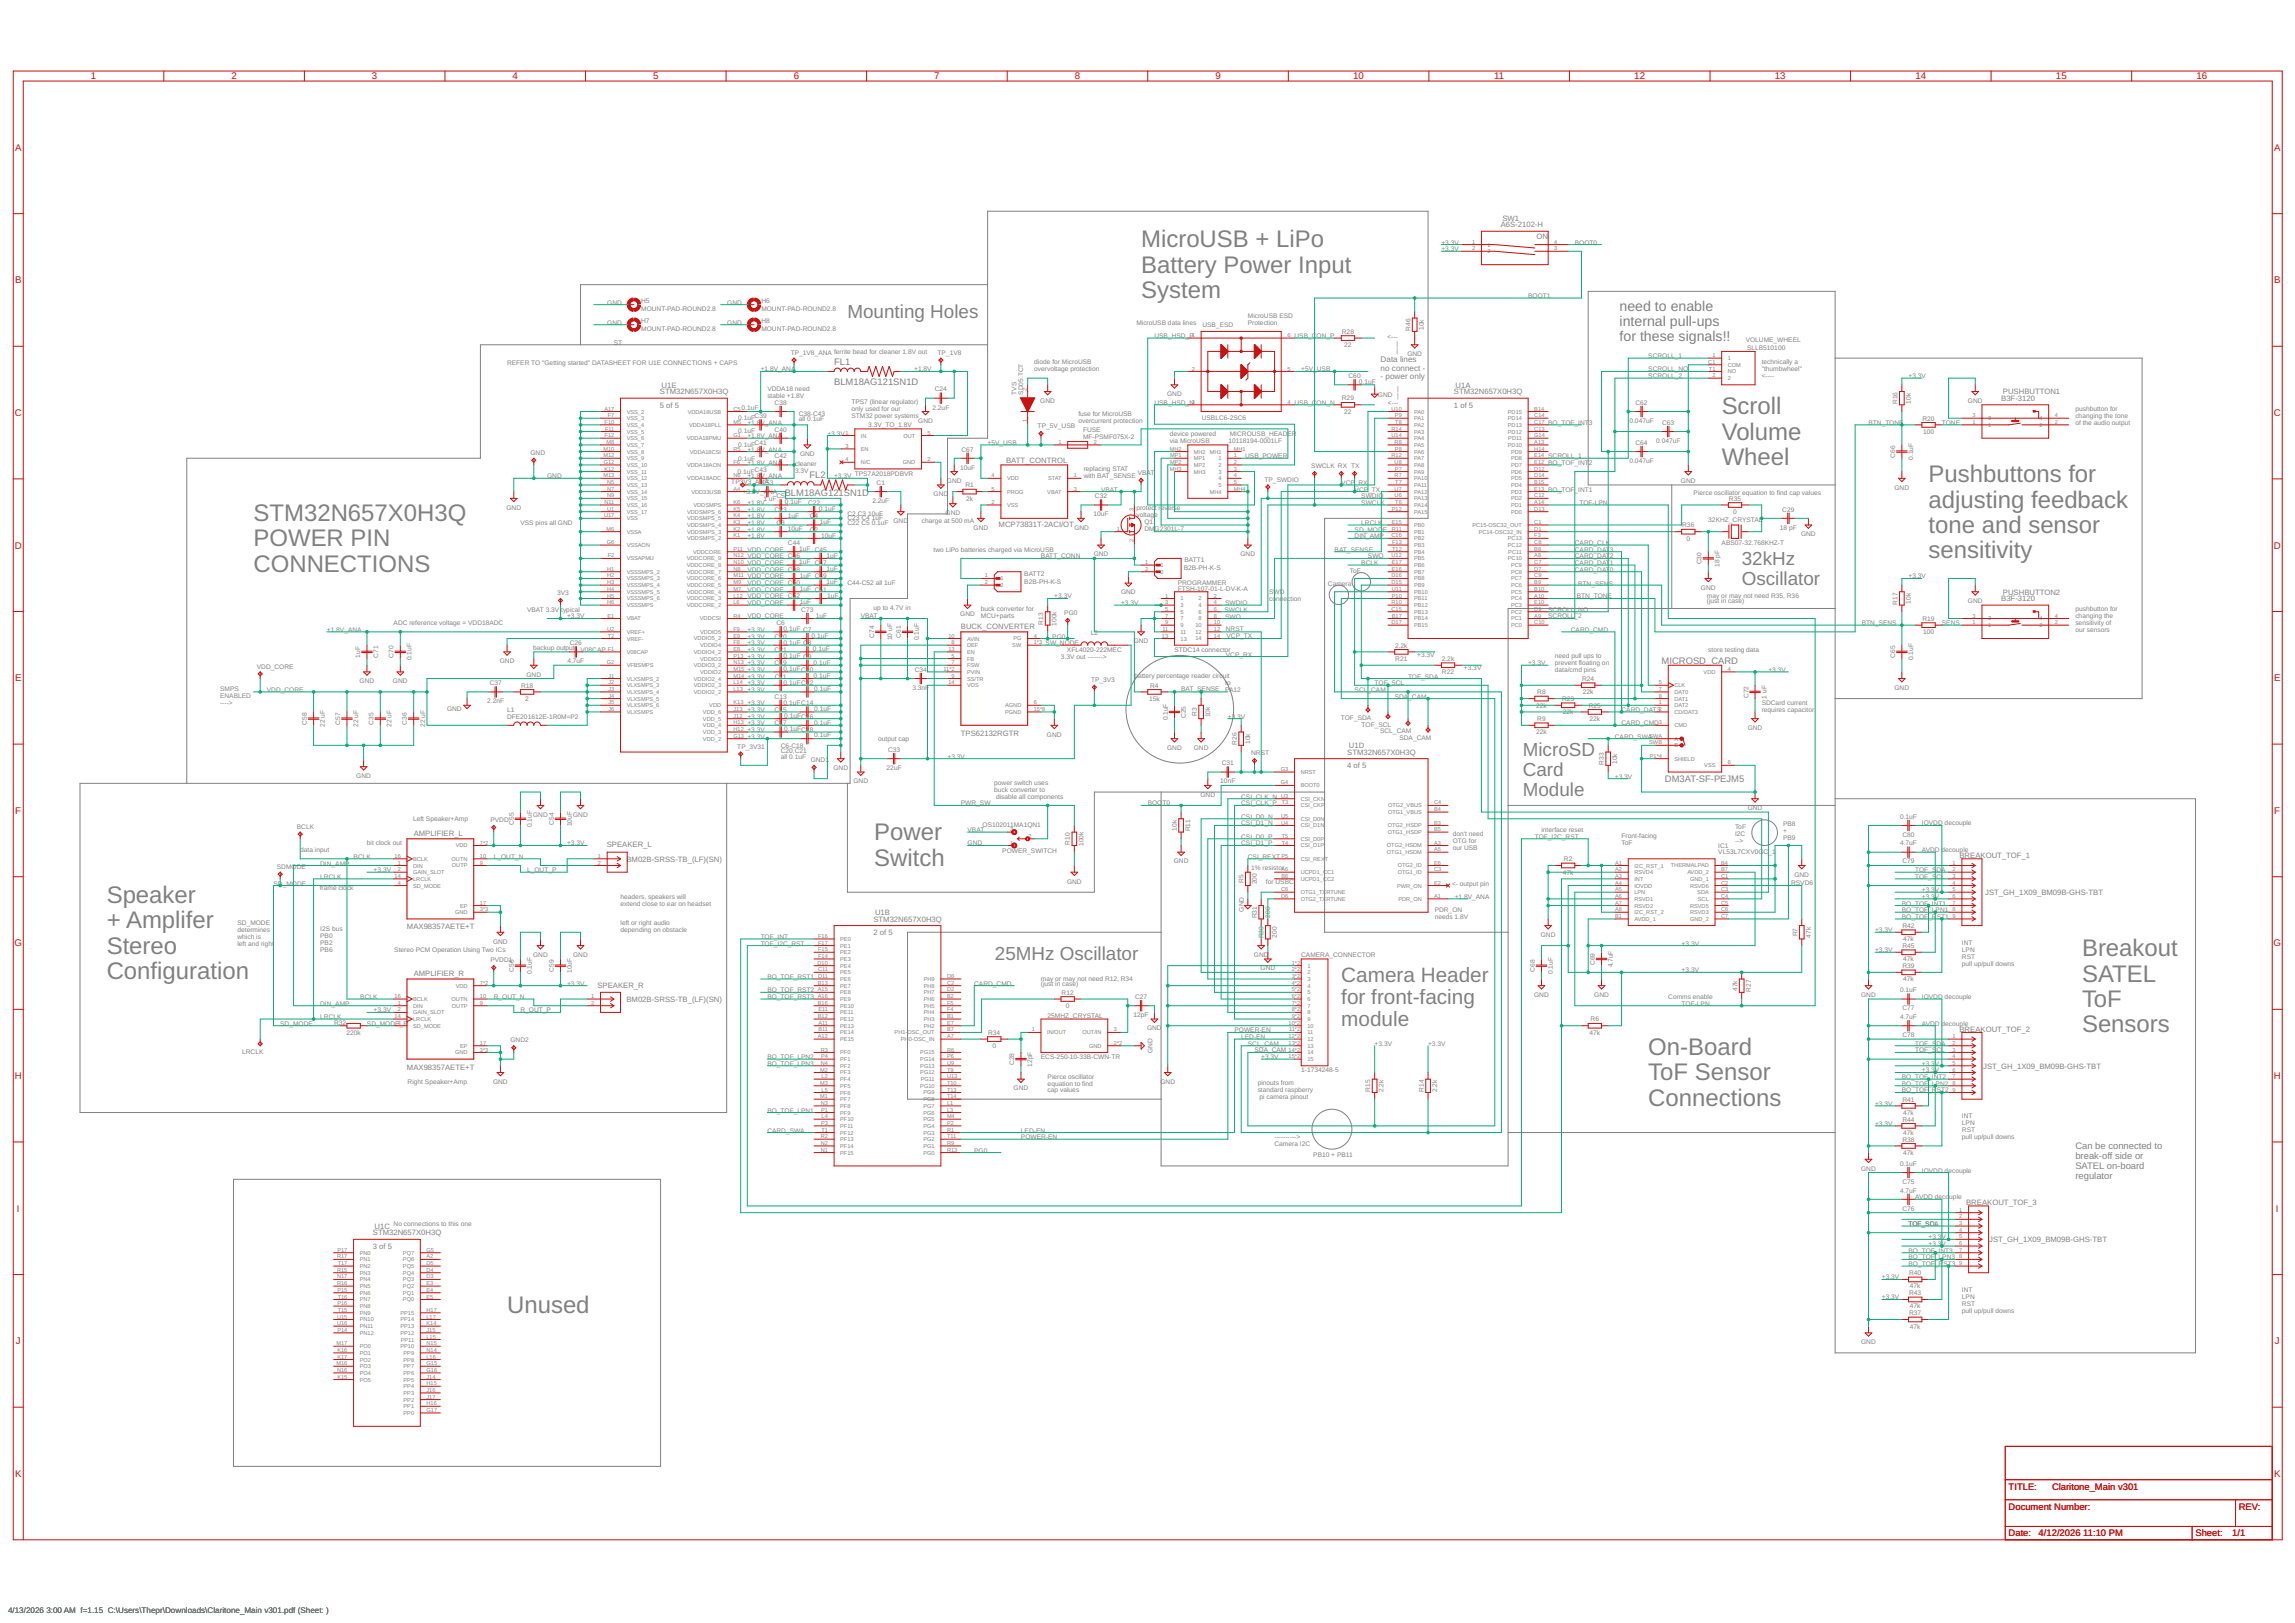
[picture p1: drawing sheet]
<svg xmlns="http://www.w3.org/2000/svg" width="1000mm" height="707mm" viewBox="0 0 1000 707" stroke-linecap="round" stroke-linejoin="round" font-family="sans-serif">
<defs><g id="words">
<g font-size="10.4" fill="#808080">
<text x="497.3" y="107.7">MicroUSB + LiPo</text>
<text x="497.3" y="118.7">Battery Power Input</text>
<text x="497.3" y="129.8">System</text>
<text x="750.3" y="180.4">Scroll</text>
<text x="750.3" y="191.4">Volume</text>
<text x="750.3" y="202.5">Wheel</text>
<text x="840.4" y="210">Pushbuttons for</text>
<text x="840.4" y="221.1">adjusting feedback</text>
<text x="110.5" y="226.9">STM32N657X0H3Q</text>
<text x="840.4" y="232.2">tone and sensor</text>
<text x="110.5" y="238">POWER PIN</text>
<text x="840.4" y="243.2">sensitivity</text>
<text x="110.5" y="249">CONNECTIONS</text>
<text x="380.9" y="365.9">Power</text>
<text x="380.9" y="377">Switch</text>
<text x="46.5" y="393.2">Speaker</text>
<text x="46.5" y="404.3">+ Amplifer</text>
<text x="46.5" y="415.4">Stereo</text>
<text x="907.3" y="416.5">Breakout</text>
<text x="46.5" y="426.4">Configuration</text>
<text x="907.3" y="427.6">SATEL</text>
<text x="907.3" y="438.6">ToF</text>
<text x="907.3" y="449.7">Sensors</text>
<text x="718.3" y="459.6">On-Board</text>
<text x="718.3" y="470.6">ToF Sensor</text>
<text x="718.3" y="481.7">Connections</text>
<text x="221" y="571.9">Unused</text>
</g>
<g font-size="9" fill="#808080">
<text x="584.5" y="427.6">Camera Header</text>
<text x="584.5" y="437.2">for front-facing</text>
<text x="584.5" y="446.8">module</text>
</g>
<g font-size="8.2" fill="#808080">
<text x="369.3" y="138.5">Mounting Holes</text>
<text x="759" y="246.1">32kHz</text>
<text x="759" y="254.9">Oscillator</text>
<text x="663.6" y="329.3">MicroSD</text>
<text x="663.6" y="338">Card</text>
<text x="663.6" y="346.8">Module</text>
<text x="433.6" y="418">25MHz Oscillator</text>
</g>
<g font-size="6.2" fill="#808080">
<text x="705.8" y="135.6">need to enable</text>
<text x="705.8" y="142.2">internal pull-ups</text>
<text x="705.8" y="148.7">for these signals!!</text>
</g>
<g font-size="4.2" fill="#c90d0c">
<text x="39.6" y="34.6">1</text>
<text x="100.9" y="34.6">2</text>
<text x="162.1" y="34.6">3</text>
<text x="223.4" y="34.6">4</text>
<text x="284.6" y="34.6">5</text>
<text x="345.9" y="34.6">6</text>
<text x="407.1" y="34.6">7</text>
<text x="468.4" y="34.6">8</text>
<text x="529.6" y="34.6">9</text>
<text x="589.7" y="34.6">10</text>
<text x="651.1" y="34.6">11</text>
<text x="712.2" y="34.6">12</text>
<text x="773.5" y="34.6">13</text>
<text x="834.7" y="34.6">14</text>
<text x="896" y="34.6">15</text>
<text x="957.2" y="34.6">16</text>
<text x="6.6" y="65.7">A</text>
<text x="991" y="65.7">A</text>
<text x="6.6" y="123.4">B</text>
<text x="991" y="123.4">B</text>
<text x="6.4" y="181.2">C</text>
<text x="990.9" y="181.2">C</text>
<text x="6.4" y="239">D</text>
<text x="990.9" y="239">D</text>
<text x="6.6" y="296.7">E</text>
<text x="991" y="296.7">E</text>
<text x="6.7" y="354.5">F</text>
<text x="991.1" y="354.5">F</text>
<text x="6.3" y="412.3">G</text>
<text x="990.8" y="412.3">G</text>
<text x="6.4" y="470">H</text>
<text x="990.9" y="470">H</text>
<text x="7.4" y="527.8">I</text>
<text x="991.8" y="527.8">I</text>
<text x="6.9" y="585.6">J</text>
<text x="991.3" y="585.6">J</text>
<text x="6.6" y="643.3">K</text>
<text x="991" y="643.3">K</text>
</g>
<g font-size="4.1" fill="#808080">
<text x="363.5" y="158.9">FL1</text>
<text x="363.5" y="167.6">BLM18AG121SN1D</text>
<text x="352.7" y="208.3">FL2</text>
<text x="342" y="216.2">BLM18AG121SN1D</text>
<text x="724.1" y="289.2">MICROSD_CARD</text>
<text x="725.6" y="340.7">DM3AT-SF-PEJM5</text>
<text x="904.4" y="500.6">Can be connected to</text>
<text x="904.4" y="505">break-off side or</text>
<text x="904.4" y="509.3">SATEL on-board</text>
<text x="904.4" y="513.7">regulator</text>
</g>
<g font-size="4.1" fill="#c90d0c">
<text x="875.3" y="648.9">TITLE:</text>
<text x="894.2" y="648.9">Claritone_Main v301</text>
<text x="875.3" y="657.6">Document Number:</text>
<text x="975.7" y="657.6">REV:</text>
<text x="875.3" y="669.3">Date:</text>
<text x="888.4" y="669.3">4/12/2026</text>
<text x="907.8" y="669.3">11:10 PM</text>
<text x="956.8" y="669.3">Sheet:</text>
<text x="972.8" y="669.3">1/1</text>
</g>
<g font-size="3.5" fill="#808080">
<text x="601.7" y="157.8">Data lines</text>
<text x="601.7" y="161.5">no connect -</text>
<text x="601.7" y="165.3">- power only</text>
</g>
<g font-size="3.5">
<text x="3.5" y="702.5">4/13/2026</text>
<text x="20.2" y="702.5">3:00 AM f=1.15 C:\Users\Thepr\Downloads\Claritone_Main v301.pdf (Sheet: )</text>
</g>
<g font-size="3.4" fill="#808080">
<text x="654" y="99">A6S-2102-H</text>
<text x="654.7" y="96.1">SW1</text>
<text x="669.6" y="104.1">ON</text>
<text x="287.6" y="171.7">STM32N657X0H3Q</text>
<text x="288.3" y="168.8">U1E</text>
<text x="633.6" y="171.7">STM32N657X0H3Q</text>
<text x="634.4" y="168.8">U1A</text>
<text x="872.8" y="171.7">PUSHBUTTON1</text>
<text x="287.6" y="177.5">5 of 5</text>
<text x="633.6" y="177.5">1 of 5</text>
<text x="872.1" y="174.6">B3F-3120</text>
<text x="438.5" y="201.7">BATT_CONTROL</text>
<text x="435.2" y="229.8">MCP73831T-2ACI/OT</text>
<text x="872.1" y="261.9">B3F-3120</text>
<text x="872.8" y="259">PUSHBUTTON2</text>
<text x="418.7" y="274.1">BUCK_CONVERTER</text>
<text x="418.7" y="320.5">TPS62132RGTR</text>
<text x="587.1" y="328.8">STM32N657X0H3Q</text>
<text x="587.8" y="325.9">U1D</text>
<text x="587.1" y="334.6">4 of 5</text>
<text x="180.3" y="364.2">AMPLIFIER_L</text>
<text x="264.4" y="368.9">SPEAKER_L</text>
<text x="273" y="375.3">BM02B-SRSS-TB_(LF)(SN)</text>
<text x="853.9" y="373.8">BREAKOUT_TOF_1</text>
<text x="865.1" y="389.8">JST_GH_1X09_BM09B-GHS-TBT</text>
<text x="380.6" y="401.5">STM32N657X0H3Q</text>
<text x="381.3" y="398.6">U1B</text>
<text x="177.4" y="404.9">MAX98357AETE+T</text>
<text x="380.6" y="407.3">2 of 5</text>
<text x="180.3" y="425.3">AMPLIFIER_R</text>
<text x="260.4" y="430.5">SPEAKER_R</text>
<text x="273" y="436.4">BM02B-SRSS-TB_(LF)(SN)</text>
<text x="853.9" y="449.4">BREAKOUT_TOF_2</text>
<text x="177.4" y="465.9">MAX98357AETE+T</text>
<text x="864.2" y="465.4">JST_GH_1X09_BM09B-GHS-TBT</text>
<text x="856.8" y="525.1">BREAKOUT_TOF_3</text>
<text x="162.5" y="538.1">STM32N657X0H3Q</text>
<text x="163.2" y="535.2">U1C</text>
<text x="162.5" y="544">3 of 5</text>
<text x="866.9" y="541.1">JST_GH_1X09_BM09B-GHS-TBT</text>
</g>
<g font-size="2.9" fill="#808080">
<text x="628.1" y="106.6">+3.3V</text>
<text x="686.3" y="106.6">BOOT0</text>
<text x="628.1" y="109.5">+3.3V</text>
<text x="665.9" y="129.8">BOOT1</text>
<text x="264.6" y="132.7">GND</text>
<text x="279.4" y="135.5">MOUNT-PAD-ROUND2.8</text>
<text x="279.4" y="132.1">H5</text>
<text x="317" y="132.7">GND</text>
<text x="331.8" y="135.5">MOUNT-PAD-ROUND2.8</text>
<text x="331.8" y="132.1">H6</text>
<text x="264.6" y="141.4">GND</text>
<text x="279.4" y="140.8">H7</text>
<text x="317" y="141.4">GND</text>
<text x="331.8" y="140.8">H8</text>
<text x="495.2" y="141.4">MicroUSB data lines</text>
<text x="524" y="142.3">USB_ESD</text>
<text x="543.8" y="138.4">MicroUSB ESD</text>
<text x="543.8" y="141.4">Protection</text>
<text x="620.4" y="143.8" transform="rotate(-90 620.4 143.8)">10k</text>
<text x="279.4" y="144.3">MOUNT-PAD-ROUND2.8</text>
<text x="331.8" y="144.3">MOUNT-PAD-ROUND2.8</text>
<text x="503.1" y="147.3">USB_HSD_P</text>
<text x="564.2" y="147.3">USB_CON_P</text>
<text x="584.8" y="145.4">R28</text>
<text x="604.6" y="147.9">&lt;---</text>
<text x="614.6" y="144.1" transform="rotate(-90 614.6 144.1)">R46</text>
<text x="760.7" y="149.2">VOLUME_WHEEL</text>
<text x="267.5" y="150.2">ST</text>
<text x="344.6" y="154.5">TP_1V8_ANA ferrite bead for cleaner 1.8V out</text>
<text x="408.6" y="154.5">TP_1V8</text>
<text x="585.8" y="151.2">22</text>
<text x="608.6" y="150.9">|</text>
<text x="608.6" y="154">|</text>
<text x="613.3" y="155.1">GND</text>
<text x="718.3" y="156">SCROLL_1</text>
<text x="761.3" y="152.4">SLLB510100</text>
<text x="221" y="158.9">REFER TO &quot;Getting started&quot; DATASHEET FOR U1E CONNECTIONS + CAPS</text>
<text x="331.5" y="161.8">+1.8V_ANA</text>
<text x="398.4" y="161.8">+1.8V</text>
<text x="450.7" y="158.8">diode for MicroUSB</text>
<text x="450.7" y="161.8">overvoltage protection</text>
<text x="567.1" y="161.8">+5V_USB</text>
<text x="718.3" y="161.8">SCROLL_NO</text>
<text x="767.7" y="158.6">technically a</text>
<text x="767.7" y="161.7">&quot;thumbwheel&quot;</text>
<text x="587.7" y="164.7">C60</text>
<text x="592.2" y="167.3">0.1uF</text>
<text x="718.3" y="164.7">SCROLL_2</text>
<text x="767.7" y="164.7">&lt;----</text>
<text x="831.7" y="164.7">+3.3V</text>
<text x="334.4" y="170.4">VDDA18 need</text>
<text x="334.4" y="173.4">stable +1.8V</text>
<text x="407.4" y="170.5">C24</text>
<text x="443" y="172" transform="rotate(-90 443 172)">TVS</text>
<text x="445.9" y="172" transform="rotate(-90 445.9 172)">SD05.TCT</text>
<text x="508.6" y="172.6">GND</text>
<text x="600.5" y="172.9">GND |</text>
<text x="608.9" y="170.3">|</text>
<text x="323.2" y="178.4">0.1uF</text>
<text x="337.6" y="176.3">C38</text>
<text x="371" y="176.1">TPS7 (linear regulator)</text>
<text x="371" y="179.1">only used for our</text>
<text x="406.3" y="178.4">2.2uF</text>
<text x="453.4" y="175.5">GND</text>
<text x="503.1" y="176.3">USB_HSD_N</text>
<text x="564.2" y="176.3">USB_CON_N</text>
<text x="584.8" y="174.5">R29</text>
<text x="604.9" y="176.3">&lt;---</text>
<text x="712.7" y="176.3">C62</text>
<text x="826.9" y="176.1" transform="rotate(-90 826.9 176.1)">R16</text>
<text x="832.7" y="175.8" transform="rotate(-90 832.7 175.8)">10k</text>
<text x="857.6" y="175.5">GND</text>
<text x="904.4" y="179">pushbutton for</text>
<text x="321.7" y="182.7">0.1uFC39</text>
<text x="325.7" y="185.1">+1.8</text>
<text x="331.4" y="185.1">V_ANA</text>
<text x="348.1" y="181.3">C38-C43</text>
<text x="348.1" y="183.3">all 0.1uF</text>
<text x="371" y="182.2">STM32 power systems</text>
<text x="378.3" y="185.9">3.3V_TO_1.8V</text>
<text x="400.1" y="184.2">GND</text>
<text x="469.9" y="181.2">fuse for MicroUSB</text>
<text x="469.9" y="184.2">overcurrent protection</text>
<text x="523.7" y="182.8">USBLC6-2SC6</text>
<text x="585.8" y="180.3">22</text>
<text x="674.7" y="185.1">BO_TOF_INT</text>
<text x="692.4" y="185.1">3</text>
<text x="710.1" y="184.2">0.047uF</text>
<text x="724.4" y="185.1">C63</text>
<text x="814.3" y="185.1">BTN_TONE</text>
<text x="837.8" y="183.2">R20</text>
<text x="846.2" y="185.1">TONE</text>
<text x="904.4" y="182">changing the tone</text>
<text x="904.4" y="185.1">of the audio output</text>
<text x="321.7" y="188.6">0.1uF</text>
<text x="325.7" y="190.9">+1.8V_ANA</text>
<text x="337.6" y="188">C40</text>
<text x="360.6" y="189.7">+3.3V</text>
<text x="452.2" y="186.5">TP_5V_USB</text>
<text x="472" y="191">MF-PSMF075X-2</text>
<text x="472" y="188.1">FUSE</text>
<text x="509.8" y="189.9">device powered</text>
<text x="535.9" y="189.9">MICROUSB_HEADER</text>
<text x="838" y="189">100</text>
<text x="321.7" y="194.7">0.1uF</text>
<text x="325.7" y="196.7">+1.8</text>
<text x="328.9" y="193.8">C41</text>
<text x="331.4" y="196.7">V_ANA</text>
<text x="419" y="196.7">C67</text>
<text x="430.4" y="193.8">+5V_USB</text>
<text x="509.8" y="192.9">via MicroUSB</text>
<text x="535.4" y="193.1">10118194-0001LF</text>
<text x="712.7" y="193.8">C64</text>
<text x="721.7" y="192.9">0.047uF</text>
<text x="231.2" y="198.2">GND</text>
<text x="321.7" y="200.8">0.1uF</text>
<text x="325.7" y="202.5">+1.8V_ANA</text>
<text x="337.6" y="199.6">C42</text>
<text x="346.5" y="202.8">cleaner</text>
<text x="348.7" y="198.7">GND</text>
<text x="542.6" y="199.3">USB_POWER</text>
<text x="571.4" y="204">SWCLK RX TX</text>
<text x="674.7" y="199.6">SCROLL_1</text>
<text x="674.7" y="202.5">BO_TOF_INT</text>
<text x="692.4" y="202.5">2</text>
<text x="710.1" y="201.6">0.047uF</text>
<text x="825.9" y="199.3" transform="rotate(-90 825.9 199.3)">C66</text>
<text x="833.7" y="200.4" transform="rotate(-90 833.7 200.4)">0.1uF</text>
<text x="238.4" y="208.3">GND</text>
<text x="321.4" y="206.3">0.1uF</text>
<text x="325.7" y="208.3">+1.8</text>
<text x="328.9" y="205.4">C43</text>
<text x="331.4" y="208.3">V_ANA</text>
<text x="346.5" y="205.9">3.3V</text>
<text x="363.5" y="208.3">+3.3V</text>
<text x="372.5" y="207.2">TPS7A2018PDBVR</text>
<text x="418.4" y="204.6">10uF</text>
<text x="472.3" y="205.3">replacing STAT</text>
<text x="472.3" y="208.3">with BAT_SENSE</text>
<text x="495.8" y="206.9">VBAT</text>
<text x="551.1" y="209.8">TP_SWDIO</text>
<text x="318.7" y="211">TP3V3_ANA</text>
<text x="323.6" y="215">+3.3V_A</text>
<text x="331.8" y="211.2">C53</text>
<text x="334.8" y="215">NA</text>
<text x="382" y="211.2">C1</text>
<text x="412.6" y="210.4">GND</text>
<text x="420.7" y="212.3">R1</text>
<text x="479.8" y="214.2">VBAT</text>
<text x="584.5" y="211.2">VCP</text>
<text x="590.3" y="214.2">VCP_TX</text>
<text x="590.4" y="211.2">_RX</text>
<text x="674.7" y="214.2">BO_TOF_INT1</text>
<text x="732.5" y="210.4">GND</text>
<text x="738.1" y="215.6">Pierce oscillator equation to find cap values</text>
<text x="825.6" y="213.3">GND</text>
<text x="325.7" y="220">+1.8V</text>
<text x="332.7" y="218.2">1 uF</text>
<text x="338.4" y="217.1">C5</text>
<text x="342.1" y="219.7">0.1uF</text>
<text x="352.1" y="220">C22</text>
<text x="380.2" y="219.1">2.2uF</text>
<text x="406.8" y="216.2">GND</text>
<text x="421" y="218.1">2k</text>
<text x="477.2" y="217.1">C32</text>
<text x="593.2" y="217.1">SWDIO</text>
<text x="593.2" y="220">SWCLK</text>
<text x="688.3" y="220">TOF-LPN</text>
<text x="753.4" y="218.1">R35</text>
<text x="220.7" y="222">GND</text>
<text x="325.7" y="225.8">+1.8V</text>
<text x="325.7" y="222.9">+1.8V</text>
<text x="337.6" y="222.9">C23</text>
<text x="343.3" y="225.5">1uF</text>
<text x="352.9" y="225.8">C4</text>
<text x="356.9" y="222.6">0.1uF</text>
<text x="369.3" y="224.6">C2 C3</text>
<text x="369.3" y="226.7">C23 C4</text>
<text x="378.3" y="224.6">10uF</text>
<text x="379.9" y="226.7">1uF</text>
<text x="389.4" y="227.8">GND</text>
<text x="401.8" y="227.8">charge at 500 mA</text>
<text x="412.1" y="224.3">GND</text>
<text x="476.5" y="224.9">10uF</text>
<text x="495.2" y="222.2">protec</text>
<text x="495.2" y="225.2">voltage</text>
<text x="503.2" y="222.2">t reverse</text>
<text x="744.5" y="227.2">32KHZ_CRYSTAL</text>
<text x="755.3" y="223.9">0</text>
<text x="776.7" y="222.9">C29</text>
<text x="226.8" y="228.7">VSS pins all GND</text>
<text x="325.7" y="228.7">+1.8V</text>
<text x="325.7" y="231.6">+1.8V</text>
<text x="338.4" y="228.7">C3</text>
<text x="343.3" y="231.3">10uF</text>
<text x="352.9" y="231.6">C2</text>
<text x="357.2" y="228.4">1uF</text>
<text x="369.3" y="228.7">C22 C5</text>
<text x="379.9" y="228.7">0.1uF</text>
<text x="424.3" y="230.7">GND</text>
<text x="468.2" y="230.7">GND</text>
<text x="498.7" y="231.2">DM</text>
<text x="498.7" y="228.3">Q1</text>
<text x="503.2" y="231.2">G2301L-7</text>
<text x="590.3" y="231.6">SD_MOD</text>
<text x="593.2" y="228.7">LRCLK</text>
<text x="602.6" y="231.6">E</text>
<text x="733.1" y="229.7">R36</text>
<text x="775.7" y="230.7">18 pF</text>
<text x="784.9" y="233.6">GND</text>
<text x="325.7" y="234.5">+1.8V</text>
<text x="343.4" y="237.4">C44</text>
<text x="357.9" y="234.2">10uF</text>
<text x="590.3" y="234.5">DIN_AMP</text>
<text x="686.3" y="237.4">CARD_CLK</text>
<text x="734.9" y="235.5">0</text>
<text x="750.3" y="237.4">ABS07-32.768KHZ-T</text>
<text x="325.7" y="243.2">VDD_CORE C46</text>
<text x="325.7" y="240.3">VDD_CORE</text>
<text x="348.2" y="240">1uF C45</text>
<text x="348.2" y="245.8">1uF C47</text>
<text x="360.1" y="242.9">1uF</text>
<text x="406.8" y="240.3">two LiPo batteries charged via MicroUSB</text>
<text x="453.6" y="243.2">BATT_CONN</text>
<text x="476.6" y="242.4">GND</text>
<text x="516.2" y="245">BATT1</text>
<text x="540.6" y="242.4">GND</text>
<text x="581.6" y="240.3">BAT_SENSE</text>
<text x="596.1" y="243.2">SWO</text>
<text x="686.3" y="243.2">CARD_DAT</text>
<text x="686.3" y="240.3">CARD_DAT</text>
<text x="701.6" y="243.2">2</text>
<text x="701.6" y="240.3">3</text>
<text x="741.6" y="245.9" transform="rotate(-90 741.6 245.9)">C30</text>
<text x="325.7" y="246.1">VDD_CORE</text>
<text x="325.7" y="249">VDD_CORE C48</text>
<text x="325.7" y="252">VDD_CORE</text>
<text x="348.5" y="251.7">1uF C49</text>
<text x="360.1" y="248.8">1uF</text>
<text x="446.4" y="251.1">BATT2</text>
<text x="515.9" y="248.2">B2B-PH-K-S</text>
<text x="588.3" y="249.6">ToF</text>
<text x="593.2" y="246.1">BCLK</text>
<text x="686.3" y="249">CARD_DAT</text>
<text x="686.3" y="246.1">CARD_DAT</text>
<text x="701.6" y="249">0</text>
<text x="701.6" y="246.1">1</text>
<text x="749.4" y="246.9" transform="rotate(-90 749.4 246.9)">18 pF</text>
<text x="831.7" y="252">+3.3V</text>
<text x="325.7" y="254.9">VDD_CORE C50</text>
<text x="325.7" y="257.8">VDD_CORE</text>
<text x="348.5" y="257.5">1uF C51</text>
<text x="360.1" y="254.6">1uF</text>
<text x="369.3" y="254.9">C44-C52 all 1uF</text>
<text x="446.4" y="254.3">B2B-PH-K-S</text>
<text x="513.3" y="257.3">FTSH-107-01-L-DV-K-A</text>
<text x="513.3" y="255">PROGRAMMER</text>
<text x="578.7" y="255.2">Camera</text>
<text x="687.7" y="255.2">BTN_SEN</text>
<text x="701" y="255.2">S</text>
<text x="741.3" y="256.9">GND</text>
<text x="242.8" y="259.2">3V3</text>
<text x="325.7" y="260.7">VDD_CORE C52</text>
<text x="325.7" y="263.6">VDD_CORE</text>
<text x="348.5" y="263.3">1uF</text>
<text x="360.4" y="260.4">1uF</text>
<text x="459.5" y="260.7">+3.3V</text>
<text x="488.5" y="263.6">+3.3V</text>
<text x="488.5" y="258.9">GND</text>
<text x="533.9" y="263.6">SWDIO</text>
<text x="553.1" y="258.8">SWD</text>
<text x="553.1" y="261.8">co</text>
<text x="556.1" y="261.8">nnection</text>
<text x="687.2" y="260.7">BTN_TONE</text>
<text x="743.9" y="260.7">may or may not need R35, R36</text>
<text x="743.9" y="262.7">(just in case)</text>
<text x="826.9" y="263.3" transform="rotate(-90 826.9 263.3)">R17</text>
<text x="832.7" y="263" transform="rotate(-90 832.7 263)">10k</text>
<text x="857.6" y="262.7">GND</text>
<text x="229.7" y="266.5">VBAT 3.3V</text>
<text x="244.5" y="266.5">typical</text>
<text x="247.2" y="269.4">+3.3V</text>
<text x="325.7" y="269.4">VDD_CORE</text>
<text x="349.2" y="266.5">C73</text>
<text x="355.5" y="269.1">1uF</text>
<text x="375.1" y="269.4">VBAT</text>
<text x="380.6" y="265.9">up to 4.7V in</text>
<text x="418.5" y="268.5">GND</text>
<text x="427.5" y="266.4">buck converter for</text>
<text x="427.5" y="269.4">MCU+parts</text>
<text x="463.8" y="268">PG0</text>
<text x="533.6" y="266.5">SWCLK</text>
<text x="533.9" y="269.7">SWO</text>
<text x="674.7" y="266.5">SCROLL_NO</text>
<text x="674.7" y="269.4">SCROLL_2</text>
<text x="904.4" y="266.1">pushbutton for</text>
<text x="904.4" y="269.1">changing the</text>
<text x="142.5" y="275.2">+1.8V_ANA</text>
<text x="171.5" y="272.2">ADC reference voltage = VDD18ADC</text>
<text x="325.7" y="275.2">+3.3V</text>
<text x="338.4" y="272.3">C6</text>
<text x="341.5" y="274.9">0.1uF C7</text>
<text x="454.7" y="272.1" transform="rotate(-90 454.7 272.1)">R13</text>
<text x="460.5" y="272.5" transform="rotate(-90 460.5 272.5)">100k</text>
<text x="534.2" y="274.9">NRST</text>
<text x="684.6" y="275.2">CARD_CMD</text>
<text x="811.3" y="272.3">BTN_SENS</text>
<text x="837.8" y="270.4">R19</text>
<text x="846.2" y="272.3">SENS</text>
<text x="904.4" y="272.2">sensitivity of</text>
<text x="904.4" y="275.2">our sensors</text>
<text x="248.3" y="281">C26</text>
<text x="325.7" y="281">+3.3V</text>
<text x="325.7" y="278.1">+3.3V</text>
<text x="337.6" y="278.1">C20</text>
<text x="341.5" y="280.7">0.1uF C8</text>
<text x="353.7" y="277.8">0.1uF</text>
<text x="380.9" y="277.9" transform="rotate(-90 380.9 277.9)">C74</text>
<text x="388.8" y="278.9" transform="rotate(-90 388.8 278.9)">10 uF</text>
<text x="392.6" y="277.9" transform="rotate(-90 392.6 277.9)">C61</text>
<text x="400.4" y="278.9" transform="rotate(-90 400.4 278.9)">0.1uF</text>
<text x="455.7" y="280.7">SW_NODE</text>
<text x="458.6" y="278.1">PG0</text>
<text x="475.3" y="276.7">L2</text>
<text x="494.1" y="280.2">GND</text>
<text x="534.5" y="277.8">VCP_TX</text>
<text x="838" y="276.2">100</text>
<text x="157" y="286.4" transform="rotate(-90 157 286.4)">1uF</text>
<text x="164.9" y="286.6" transform="rotate(-90 164.9 286.6)">C71</text>
<text x="171.5" y="286.6" transform="rotate(-90 171.5 286.6)">C70</text>
<text x="179.4" y="287.6" transform="rotate(-90 179.4 287.6)">0.1uF</text>
<text x="232.3" y="283.1">backup output</text>
<text x="253" y="283.9">V08CAP</text>
<text x="325.7" y="286.9">+3.3V</text>
<text x="325.7" y="283.9">+3.3V</text>
<text x="337.6" y="283.9">C21</text>
<text x="341.5" y="286.6">0.1uF C9</text>
<text x="354.3" y="283.7">0.1uF</text>
<text x="462.4" y="286.9">3.3V out -------&gt;</text>
<text x="465" y="283.9">XFL4020-222MEC</text>
<text x="511.8" y="283.9">STDC14 connector</text>
<text x="534.2" y="286">VCP_RX</text>
<text x="608" y="282.1">2.2k</text>
<text x="608" y="287.9">R21</text>
<text x="617.6" y="286">+3.3V</text>
<text x="628.3" y="287.9">2.2k</text>
<text x="677.6" y="286.6">need pull ups to</text>
<text x="744.5" y="283.9">store testing data</text>
<text x="825.9" y="286.6" transform="rotate(-90 825.9 286.6)">C65</text>
<text x="833.7" y="287.6" transform="rotate(-90 833.7 287.6)">0.1uF</text>
<text x="111.9" y="291.2">VDD_CORE</text>
<text x="217.8" y="288.9">GND</text>
<text x="247.3" y="288.9">4.7uF</text>
<text x="325.7" y="292.7">+3.3V</text>
<text x="325.7" y="289.8">+3.3V</text>
<text x="337.6" y="289.8">C19</text>
<text x="341.5" y="292.4">0.1uFC10</text>
<text x="354.6" y="289.5">0.1uF</text>
<text x="398.6" y="292.7">C34</text>
<text x="628.4" y="293.7">R22</text>
<text x="638" y="291.8">+3.3V</text>
<text x="665.9" y="289.8">+3.3V</text>
<text x="677.6" y="289.6">prevent floating on</text>
<text x="677.6" y="292.7">data/cmd pins</text>
<text x="770.6" y="292.7">+3.3V</text>
<text x="156.7" y="297.6">GND</text>
<text x="171.3" y="297.6">GND</text>
<text x="213.4" y="298.5">C37</text>
<text x="227.1" y="299.5">R18</text>
<text x="229.4" y="294.7">GND</text>
<text x="325.7" y="298.5">+3.3V</text>
<text x="325.7" y="295.6">+3.3V</text>
<text x="337.7" y="295.6">C11</text>
<text x="341.5" y="298.2">0.1uFC12</text>
<text x="354.6" y="295.3">0.1uF</text>
<text x="475.5" y="297">TP_3V3</text>
<text x="494.4" y="295.4">battery percentage reader circuit</text>
<text x="501.2" y="299.5">R4</text>
<text x="533.9" y="298.3">to</text>
<text x="599" y="298.5">TOF_SCL</text>
<text x="613.6" y="295.6">TOF_SDA</text>
<text x="689.5" y="296.6">R24</text>
<text x="95.9" y="301.1">SMPS</text>
<text x="95.9" y="304.2">ENABLED</text>
<text x="116.3" y="301.4">VDD_CORE</text>
<text x="228.9" y="305.3">2</text>
<text x="325.7" y="301.4">+3.3V</text>
<text x="337.6" y="304.3">C13</text>
<text x="354.9" y="301.1">0.1uF</text>
<text x="397.6" y="300.5">3.3nF</text>
<text x="500.8" y="305.3">15k</text>
<text x="514.7" y="300.8">BAT_SENSE</text>
<text x="533.9" y="301.4">PA12</text>
<text x="590.3" y="301.4">SCL_CAM</text>
<text x="607.8" y="304.3">SDA</text>
<text x="613.7" y="304.3">_CAM</text>
<text x="669.9" y="302.4">R8</text>
<text x="680.7" y="305.3">R23</text>
<text x="689.8" y="302.4">22k</text>
<text x="761.9" y="304" transform="rotate(-90 761.9 304)">C72</text>
<text x="769.8" y="304.3" transform="rotate(-90 769.8 304.3)">1 uF</text>
<text x="825.6" y="300.5">GND</text>
<text x="95.9" y="307.2">----&gt;</text>
<text x="194.8" y="309.5">GND</text>
<text x="212.4" y="306.3">2.2nF</text>
<text x="221" y="310.1">L1</text>
<text x="325.7" y="310.1">+3.3V</text>
<text x="325.7" y="307.2">+3.3V</text>
<text x="337.6" y="310.1">C15</text>
<text x="341.5" y="306.9">0.1uFC14</text>
<text x="354.9" y="309.8">0.1uF</text>
<text x="521.5" y="312" transform="rotate(-90 521.5 312)">R3</text>
<text x="669.4" y="308.2">22k</text>
<text x="681.1" y="311.1">22k</text>
<text x="692.4" y="308.2">R25</text>
<text x="706.7" y="310.1">CARD_DAT3</text>
<text x="767.7" y="307.1">SDCard current</text>
<text x="767.7" y="310.1">requires capacitor</text>
<text x="133.7" y="315.7" transform="rotate(-90 133.7 315.7)">C58</text>
<text x="141.6" y="316.7" transform="rotate(-90 141.6 316.7)">22 uF</text>
<text x="148.3" y="315.7" transform="rotate(-90 148.3 315.7)">C57</text>
<text x="156.1" y="316.7" transform="rotate(-90 156.1 316.7)">22 uF</text>
<text x="162.8" y="315.7" transform="rotate(-90 162.8 315.7)">C35</text>
<text x="170.7" y="316.7" transform="rotate(-90 170.7 316.7)">22 uF</text>
<text x="177.4" y="315.7" transform="rotate(-90 177.4 315.7)">C36</text>
<text x="185.2" y="316.7" transform="rotate(-90 185.2 316.7)">22 uF</text>
<text x="221" y="313">DFE201612E-1R0M=P2</text>
<text x="325.7" y="315.9">+3.3V</text>
<text x="325.7" y="313">+3.3V</text>
<text x="337.6" y="315.9">C17</text>
<text x="341.8" y="312.7">0.1uFC16</text>
<text x="354.9" y="315.6">0.1uF</text>
<text x="508.9" y="313.8" transform="rotate(-90 508.9 313.8)">0.1uF</text>
<text x="516.7" y="312.8" transform="rotate(-90 516.7 312.8)">C25</text>
<text x="527.4" y="312.4" transform="rotate(-90 527.4 312.4)">10k</text>
<text x="535.1" y="313">+3.3V</text>
<text x="584.3" y="313.6">TOF_SDA</text>
<text x="593.4" y="316.5">TOF_SCL</text>
<text x="669.9" y="314">R9</text>
<text x="692.7" y="314">22k</text>
<text x="706.7" y="315.9">CARD_CMD</text>
<text x="761.6" y="318">GND</text>
<text x="325.7" y="321.8">+3.3V</text>
<text x="325.7" y="318.8">+3.3V</text>
<text x="341.8" y="318.6">0.1uFC18</text>
<text x="354.9" y="321.2">0.1uF</text>
<text x="382.7" y="322.6">output cap</text>
<text x="456.3" y="320.9">GND</text>
<text x="601.4" y="319.4">SCL_CAM</text>
<text x="609.8" y="322.3">SDA_CAM</text>
<text x="669.4" y="319.9">22k</text>
<text x="703.7" y="321.8">CARD_SWA</text>
<text x="321.3" y="326.1">TP_3V31</text>
<text x="340.2" y="325.6">C6-C18,</text>
<text x="340.2" y="328">C20,C21</text>
<text x="387" y="327.6">C33</text>
<text x="508.6" y="326.7">GND</text>
<text x="520.2" y="326.7">GND</text>
<text x="539" y="324.4" transform="rotate(-90 539 324.4)">R26</text>
<text x="544.8" y="324.1" transform="rotate(-90 544.8 324.1)">10k</text>
<text x="545.2" y="329">NRST</text>
<text x="340.2" y="330.5">all 0.1uF</text>
<text x="353.3" y="331.9">GND1</text>
<text x="363.2" y="335.4">GND</text>
<text x="386.4" y="335.4">22uF</text>
<text x="412.9" y="330.5">+3.3V</text>
<text x="532.4" y="333.4">C31</text>
<text x="698.9" y="333.1" transform="rotate(-90 698.9 333.1)">R33</text>
<text x="704.8" y="332.8" transform="rotate(-90 704.8 332.8)">10k</text>
<text x="155.3" y="338.9">GND</text>
<text x="371.9" y="341.2">GND</text>
<text x="433.3" y="341.8">power switch uses</text>
<text x="531.8" y="341.2">10nF</text>
<text x="703.7" y="339.2">+3.3V</text>
<text x="433.3" y="344.9">buck converter to</text>
<text x="434.1" y="347.9">disable all components</text>
<text x="523.1" y="347.1">GND</text>
<text x="540.9" y="347.9">CSI_CLK_N</text>
<text x="418.7" y="350.8">PWR_SW</text>
<text x="500.2" y="350.8">BOO</text>
<text x="506.6" y="350.8">T0</text>
<text x="540.9" y="350.8">CSI_CLK_P</text>
<text x="761.6" y="352.9">GND</text>
<text x="180" y="357.8">Left Speaker+Amp</text>
<text x="213.7" y="358.1">PVDD</text>
<text x="223.9" y="359.3" transform="rotate(-90 223.9 359.3)">C55</text>
<text x="232.3" y="355.8">GND</text>
<text x="241.3" y="359.3" transform="rotate(-90 241.3 359.3)">C54</text>
<text x="249.2" y="359.9" transform="rotate(-90 249.2 359.9)">10uF</text>
<text x="249.8" y="355.8">GND</text>
<text x="540.9" y="356.7">CSI_D0_N</text>
<text x="540.9" y="359.6">CSI_D1_N</text>
<text x="777" y="359.9">PB8</text>
<text x="828" y="356.7">0.1uF</text>
<text x="837.5" y="359.6">IOVDD</text>
<text x="847.4" y="359.6">decouple</text>
<text x="129.4" y="361">BCLK</text>
<text x="231.7" y="360.3" transform="rotate(-90 231.7 360.3)">0.1uF</text>
<text x="421.7" y="362.5">VBAT</text>
<text x="428.2" y="360.1">OS102011MA1QN1</text>
<text x="512.8" y="361.9" transform="rotate(-90 512.8 361.9)">10k</text>
<text x="518.6" y="362.1" transform="rotate(-90 518.6 362.1)">R11</text>
<text x="540.9" y="365.4">CSI_D0_P</text>
<text x="633.1" y="364.2">don't need</text>
<text x="668.8" y="365.4">TOF_I2C_RST</text>
<text x="671.8" y="362.5">interface reset</text>
<text x="706.7" y="365.2">Front-facing</text>
<text x="756.1" y="361">ToF</text>
<text x="756.1" y="364.1">I2C</text>
<text x="777" y="362.9">+</text>
<text x="777" y="366">PB9</text>
<text x="829.1" y="364.5">C80</text>
<text x="130.8" y="371.2">data input</text>
<text x="159.9" y="368.3">bit clock out</text>
<text x="247.2" y="368.3">+3.3V</text>
<text x="421.7" y="368.3">GND</text>
<text x="436.8" y="371.5">POWER_SWITCH</text>
<text x="466.3" y="368" transform="rotate(-90 466.3 368)">R10</text>
<text x="472.1" y="368.5" transform="rotate(-90 472.1 368.5)">100k</text>
<text x="540.9" y="368.3">CSI_D1_P</text>
<text x="633.1" y="367.3">OTG for</text>
<text x="633.1" y="370.3">our USB</text>
<text x="706.7" y="368.3">ToF</text>
<text x="748.8" y="369.3">IC1</text>
<text x="756.1" y="367.1">--&gt;</text>
<text x="828" y="368.3">4.7uF</text>
<text x="837.5" y="371.2">AVDD decouple</text>
<text x="139.6" y="377">DIN_AMP</text>
<text x="154.1" y="374.1">BCLK</text>
<text x="215.2" y="374.1">L_OUT_N</text>
<text x="511.5" y="376.1">GND</text>
<text x="543.8" y="374.1">CSI_REXT</text>
<text x="681.5" y="375.1">R2</text>
<text x="748.8" y="372.2">VL53L7CXV0G</text>
<text x="768.6" y="372.2">C</text>
<text x="770.6" y="372.2">_1</text>
<text x="829.1" y="376.1">C79</text>
<text x="120.7" y="378.5">SDMODE</text>
<text x="139.6" y="382.8">LRCLK</text>
<text x="162.8" y="379.9">+3.3V</text>
<text x="229.7" y="379.9">L_OUT_P</text>
<text x="545.2" y="379">1% resistor</text>
<text x="681.1" y="380.9">47k</text>
<text x="782" y="381.9">GND</text>
<text x="834.6" y="382.8">TOF_S</text>
<text x="834.6" y="379.9">TOF_S</text>
<text x="843.9" y="382.8">CL</text>
<text x="843.9" y="379.9">DA</text>
<text x="119.2" y="385.7">SD_MODE</text>
<text x="139.4" y="387.8">frame clo</text>
<text x="151.2" y="387.8">ck</text>
<text x="465" y="384.9">GND</text>
<text x="541.9" y="384.7" transform="rotate(-90 541.9 384.7)">R5</text>
<text x="547.7" y="385.2" transform="rotate(-90 547.7 385.2)">200</text>
<text x="551.7" y="385.1">for USBC</text>
<text x="632.8" y="385.7">&lt;- output pin</text>
<text x="780.5" y="385.4">RSVD6</text>
<text x="837.5" y="388.6">+3.3V</text>
<text x="270.4" y="391.4">headers, speakers will</text>
<text x="270.4" y="394.5">extend close to ear on headset</text>
<text x="633.9" y="391.5">+1.8V_ANA</text>
<text x="828.8" y="394.5">BO_TOF_INT1</text>
<text x="837.5" y="391.5">+3.3V</text>
<text x="542" y="397.1" transform="rotate(-90 542 397.1)">GND</text>
<text x="547.7" y="400" transform="rotate(-90 547.7 400)">R31</text>
<text x="553.5" y="399.8" transform="rotate(-90 553.5 399.8)">200</text>
<text x="625.2" y="397.2">PDR_ON</text>
<text x="625.2" y="400.3">needs 1.8V</text>
<text x="828.8" y="397.4">BO_TOF_L</text>
<text x="828.8" y="400.3">BO_TOF_R</text>
<text x="843.5" y="397.4">PN1</text>
<text x="844" y="400.3">ST1</text>
<text x="103.5" y="403.1">SD_MODE</text>
<text x="103.5" y="406.1">determines</text>
<text x="139.6" y="405.7">I2S bus</text>
<text x="270.4" y="403">left or right audio</text>
<text x="270.4" y="406.1">depending on obstacle</text>
<text x="783.3" y="407.9" transform="rotate(-90 783.3 407.9)">R7</text>
<text x="817.2" y="406.1">+3.3V</text>
<text x="829.1" y="404.2">R42</text>
<text x="103.5" y="409.1">which is</text>
<text x="103.5" y="412.2">left and right</text>
<text x="139.6" y="408.7">PB0</text>
<text x="139.6" y="411.8">PB2</text>
<text x="214.9" y="411">GND</text>
<text x="331.5" y="409">TOF_INT</text>
<text x="331.5" y="411.9">TOF_I2C_RST</text>
<text x="550.6" y="408.7" transform="rotate(-90 550.6 408.7)">R30</text>
<text x="556.4" y="408.5" transform="rotate(-90 556.4 408.5)">200</text>
<text x="671.5" y="408.1">GND</text>
<text x="732.8" y="411.9">+3.3V</text>
<text x="789.1" y="408.4" transform="rotate(-90 789.1 408.4)">47k</text>
<text x="829.1" y="412.9">R45</text>
<text x="829.4" y="410">47k</text>
<text x="855" y="411.5">INT</text>
<text x="139.6" y="414.8">PB6</text>
<text x="171.8" y="414.8">Stereo PCM Operation Using Two ICs</text>
<text x="213.7" y="419.2">PVDD1</text>
<text x="232.3" y="416.8">GND</text>
<text x="249.8" y="416.8">GND</text>
<text x="546.4" y="416.8">GND</text>
<text x="567.1" y="417">CAMERA_CONNECTOR</text>
<text x="817.2" y="414.8">+3.3V</text>
<text x="829.4" y="418.7">47k</text>
<text x="855" y="414.5">LPN</text>
<text x="855" y="417.6">RST</text>
<text x="223.9" y="423.3" transform="rotate(-90 223.9 423.3)">C56</text>
<text x="231.7" y="424.3" transform="rotate(-90 231.7 424.3)">0.1uF</text>
<text x="241.3" y="423.3" transform="rotate(-90 241.3 423.3)">C59</text>
<text x="249.2" y="423.9" transform="rotate(-90 249.2 423.9)">10uF</text>
<text x="549.3" y="422.7">GND</text>
<text x="668.8" y="423.3" transform="rotate(-90 668.8 423.3)">C68</text>
<text x="676.7" y="424.3" transform="rotate(-90 676.7 424.3)">0.1uF</text>
<text x="695" y="420.4" transform="rotate(-90 695 420.4)">C69</text>
<text x="702.9" y="421.4" transform="rotate(-90 702.9 421.4)">4.7uF</text>
<text x="732.8" y="423.5">+3.3V</text>
<text x="829.1" y="421.6">R39</text>
<text x="855" y="420.6">pull up/pull downs</text>
<text x="247.2" y="429.4">+3.3V</text>
<text x="334.4" y="426.4">BO_TOF_RST1</text>
<text x="424.6" y="429.4">CARD_CMD</text>
<text x="453.6" y="427.3">may or may not need R12, R34</text>
<text x="453.6" y="429.4">(just in case)</text>
<text x="757.1" y="431.7" transform="rotate(-90 757.1 431.7)">47k</text>
<text x="762.9" y="432" transform="rotate(-90 762.9 432)">R27</text>
<text x="829.4" y="427.5">47k</text>
<text x="157" y="435.2">BCLK</text>
<text x="215.2" y="435.2">R_OUT_N</text>
<text x="334.4" y="432.3">BO_TOF_RST2</text>
<text x="334.4" y="435.2">BO_TOF_RST3</text>
<text x="462.6" y="433.3">R12</text>
<text x="494.6" y="435.2">C27</text>
<text x="668.6" y="434.3">GND</text>
<text x="694.7" y="434.3">GND</text>
<text x="727" y="435.2">Comms enable</text>
<text x="811.1" y="434.3">GND</text>
<text x="828" y="432.3">0.1uF</text>
<text x="837.5" y="435.2">IOVDD</text>
<text x="847.4" y="435.2">decouple</text>
<text x="139.6" y="443.9">LRCLK</text>
<text x="139.6" y="438.1">DIN_AMP</text>
<text x="162.8" y="441">+3.3V</text>
<text x="226.8" y="441">R_OUT_P</text>
<text x="456.5" y="443.3">25MHZ_CRYSTAL</text>
<text x="464.5" y="439.1">0</text>
<text x="494" y="443">12pF</text>
<text x="732.8" y="438.1">TOF-LPN</text>
<text x="828" y="443.9">4.7uF</text>
<text x="829.1" y="440.1">C77</text>
<text x="122.1" y="446.8">SD_MODE</text>
<text x="145.6" y="446.7">R32</text>
<text x="159.9" y="446.8">SD_MODE_R</text>
<text x="499.9" y="448.8">GND</text>
<text x="538" y="449.7">POWER-EN</text>
<text x="693.2" y="444.9">R6</text>
<text x="837.5" y="446.8">AVDD decouple</text>
<text x="151" y="450.7">220k</text>
<text x="222.4" y="454.1">GND2</text>
<text x="430.6" y="450.7">R34</text>
<text x="540.9" y="452.6">LED-EN</text>
<text x="543.8" y="455.5">SCL_CAM</text>
<text x="599" y="455.5">+3.3V</text>
<text x="622.3" y="455.5">+3.3V</text>
<text x="692.7" y="450.7">47k</text>
<text x="829.1" y="451.7">C78</text>
<text x="834.6" y="455.5">TOF_S</text>
<text x="843.9" y="455.5">DA</text>
<text x="105.5" y="459">LRCLK</text>
<text x="334.4" y="461.3">BO_TOF_LPN2</text>
<text x="432.5" y="456.5">0</text>
<text x="453.6" y="461.4">ECS-250-10-33B-CWN-TR</text>
<text x="502.2" y="458.7" transform="rotate(-90 502.2 458.7)">GND</text>
<text x="546.7" y="458.4">SDA_CAM</text>
<text x="549.6" y="461.3">+3.3V</text>
<text x="834.6" y="458.4">TOF_S</text>
<text x="843.9" y="458.4">CL</text>
<text x="334.4" y="464.3">BO_TOF_LPN3</text>
<text x="442" y="464" transform="rotate(-90 442 464)">C28</text>
<text x="449.9" y="464.6" transform="rotate(-90 449.9 464.6)">12pF</text>
<text x="567.1" y="467.2">1-1734248-5</text>
<text x="837.5" y="464.3">+3.3V</text>
<text x="837.5" y="467.2">+3.3V</text>
<text x="177.7" y="472.4">Right Speaker+Amp</text>
<text x="214.9" y="472.1">GND</text>
<text x="456.5" y="469.8">Pierce oscillator</text>
<text x="456.5" y="472.8">equation to find</text>
<text x="505.7" y="472.1">GND</text>
<text x="548.1" y="472.7">pinouts from</text>
<text x="828.8" y="473">BO_TOF_L</text>
<text x="828.8" y="470.1">BO_TOF_INT2</text>
<text x="843.5" y="473">PN2</text>
<text x="441.7" y="475">GND</text>
<text x="456.5" y="475.9">cap values</text>
<text x="548.1" y="475.7">standard raspberry</text>
<text x="548.9" y="478.8">pi camera pinout</text>
<text x="597.2" y="475.6" transform="rotate(-90 597.2 475.6)">R15</text>
<text x="603" y="475.7" transform="rotate(-90 603 475.7)">2.2k</text>
<text x="620.4" y="475.6" transform="rotate(-90 620.4 475.6)">R14</text>
<text x="626.2" y="475.7" transform="rotate(-90 626.2 475.7)">2.2k</text>
<text x="828.8" y="475.9">BO_TOF_R</text>
<text x="829.1" y="479.8">R41</text>
<text x="844" y="475.9">ST2</text>
<text x="334.4" y="484.6">BO_TOF_LPN1</text>
<text x="817.2" y="481.7">+3.3V</text>
<text x="829.4" y="485.6">47k</text>
<text x="817.2" y="490.4">+3.3V</text>
<text x="829.1" y="488.5">R44</text>
<text x="855" y="487.1">INT</text>
<text x="855" y="490.1">LPN</text>
<text x="334.4" y="493.3">CARD_SWA</text>
<text x="444.9" y="496.2">POWER-EN</text>
<text x="444.9" y="493.3">LED-EN</text>
<text x="555.4" y="496.1">----------&gt;</text>
<text x="829.1" y="497.3">R38</text>
<text x="829.4" y="494.3">47k</text>
<text x="855" y="493.2">RST</text>
<text x="855" y="496.2">pull up/pull downs</text>
<text x="424.6" y="502.1">PG0</text>
<text x="555.4" y="499.1">Camera I2C</text>
<text x="829.4" y="503.1">47k</text>
<text x="572.3" y="504.1">PB10 + PB11</text>
<text x="811.1" y="509.9">GND</text>
<text x="828" y="507.9">0.1uF</text>
<text x="829.1" y="515.7">C75</text>
<text x="837.5" y="510.8">IOVDD decouple</text>
<text x="828" y="519.5">4.7uF</text>
<text x="829.1" y="527.4">C76</text>
<text x="834.6" y="522.4">AVDD deco</text>
<text x="849.5" y="522.4">uple</text>
<text x="171.5" y="534">No connections to this one</text>
<text x="831.7" y="534">TOF_SCL</text>
<text x="831.7" y="534">TOF_SDA</text>
<text x="840.4" y="539.9">+3.3V</text>
<text x="831.7" y="545.7">BO_TOF_INT3</text>
<text x="840.4" y="542.8">+3.3V</text>
<text x="831.7" y="548.6">BO_TOF_LPN3</text>
<text x="831.7" y="551.5">BO_TOF_R</text>
<text x="846.9" y="551.5">ST3</text>
<text x="820.1" y="557.3">+3.3V</text>
<text x="832" y="555.4">R40</text>
<text x="832.3" y="561.2">47k</text>
<text x="855" y="562.7">INT</text>
<text x="820.1" y="566">+3.3V</text>
<text x="832" y="564.1">R43</text>
<text x="832.3" y="570">47k</text>
<text x="855" y="565.8">LPN</text>
<text x="855" y="568.8">RST</text>
<text x="832" y="572.9">R37</text>
<text x="855" y="571.9">pull up/pull downs</text>
<text x="832.3" y="578.7">47k</text>
<text x="811.1" y="585.5">GND</text>
</g>
<g font-size="2.5" fill="#808080">
<text x="641.5" y="106.1">1</text>
<text x="648.3" y="107.4">1</text>
<text x="677.3" y="106.1">4</text>
<text x="641.5" y="109.1">2</text>
<text x="648.3" y="110.3">2</text>
<text x="677.3" y="109.1">3</text>
<text x="519.4" y="146.9">1</text>
<text x="561" y="146.9">6</text>
<text x="746.2" y="155.6">1</text>
<text x="519.4" y="161.4">2</text>
<text x="561" y="161.4">5</text>
<text x="744.4" y="158.5">C1</text>
<text x="744.7" y="161.4">T1</text>
<text x="753" y="156.9">1</text>
<text x="753" y="159.8">COM</text>
<text x="746.2" y="164.3">2</text>
<text x="753" y="165.6">2</text>
<text x="753" y="162.7">NO</text>
<text x="447.4" y="170.1" transform="rotate(-90 447.4 170.1)">2</text>
<text x="263.4" y="178.8">A17</text>
<text x="319.6" y="178.8">C5</text>
<text x="519.4" y="175.9">3</text>
<text x="561" y="175.9">4</text>
<text x="606.4" y="178.8">U10</text>
<text x="668.6" y="178.8">B14</text>
<text x="263.5" y="184.7">F10</text>
<text x="264.9" y="181.8">F7</text>
<text x="273.1" y="180.1">VSS_2</text>
<text x="273.1" y="183">VSS_3</text>
<text x="273.1" y="185.9">VSS_4</text>
<text x="299.7" y="180.1">VDDA18USB</text>
<text x="300.3" y="185.9">VDDA18PLL</text>
<text x="319.6" y="184.7">M5</text>
<text x="447.4" y="183.9" transform="rotate(-90 447.4 183.9)">1</text>
<text x="607.9" y="181.8">P9</text>
<text x="608" y="184.7">T8</text>
<text x="616.3" y="180.1">PA0</text>
<text x="616.3" y="183">PA1</text>
<text x="616.3" y="185.9">PA2</text>
<text x="657.1" y="185.9">PD13</text>
<text x="657.1" y="183">PD14</text>
<text x="657.1" y="180.1">PD15</text>
<text x="668.6" y="184.7">C17</text>
<text x="668.6" y="181.8">C14</text>
<text x="859.6" y="181.8">3</text>
<text x="859.6" y="184.7">1</text>
<text x="866.4" y="183">3</text>
<text x="866.4" y="185.9">1</text>
<text x="888.7" y="185.9">2</text>
<text x="888.7" y="183">4</text>
<text x="895.5" y="184.7">2</text>
<text x="895.5" y="181.8">4</text>
<text x="263.5" y="190.5">F12</text>
<text x="263.7" y="187.6">F11</text>
<text x="273.1" y="188.9">VSS_5</text>
<text x="273.1" y="191.8">VSS_6</text>
<text x="299.3" y="191.8">VDDA18PMU</text>
<text x="319.6" y="190.5">G1</text>
<text x="368.5" y="189.3">1</text>
<text x="375.2" y="190.6">IN</text>
<text x="393.7" y="190.6">OUT</text>
<text x="404.3" y="189.3">5</text>
<text x="606.4" y="187.6">R14</text>
<text x="606.4" y="190.5">U14</text>
<text x="616.3" y="188.9">PA3</text>
<text x="616.3" y="191.8">PA4</text>
<text x="657.1" y="188.8">PD12</text>
<text x="657.3" y="191.8">PD11</text>
<text x="668.6" y="190.5">G14</text>
<text x="668.6" y="187.6">C13</text>
<text x="263" y="196.3">M10</text>
<text x="264.4" y="193.4">M8</text>
<text x="273.1" y="194.7">VSS_7</text>
<text x="273.1" y="197.6">VSS_8</text>
<text x="300.6" y="197.6">VDDA18CSI</text>
<text x="319.6" y="196.3">R5</text>
<text x="368.5" y="195.1">3</text>
<text x="375.2" y="196.4">EN</text>
<text x="461.2" y="193.4">1</text>
<text x="476.7" y="193.4">2</text>
<text x="509.8" y="196.3">MH2</text>
<text x="520.3" y="197.6">MH2</text>
<text x="527.2" y="197.6">MH1</text>
<text x="537.7" y="196.3">MH1</text>
<text x="607.8" y="193.4">R8</text>
<text x="607.9" y="196.3">P8</text>
<text x="616.3" y="194.7">PA5</text>
<text x="616.3" y="197.6">PA6</text>
<text x="657.1" y="194.7">PD10</text>
<text x="658.5" y="197.6">PD9</text>
<text x="668.6" y="196.3">H14</text>
<text x="668.6" y="193.4">A13</text>
<text x="263" y="199.2">M12</text>
<text x="263.1" y="202.1">G12</text>
<text x="273.1" y="200.5">VSS_9</text>
<text x="273.1" y="203.4">VSS_10</text>
<text x="299.4" y="203.4">VDDA18AON</text>
<text x="319.6" y="202.1">F6</text>
<text x="368.5" y="200.9">4</text>
<text x="375.2" y="202.2">N/C</text>
<text x="393.4" y="202.2">GND</text>
<text x="404.3" y="200.9">2</text>
<text x="509.9" y="199.2">MP1</text>
<text x="509.9" y="202.1">MP2</text>
<text x="520.3" y="200.5">MP1</text>
<text x="520.3" y="203.4">MP2</text>
<text x="531" y="200.5">1</text>
<text x="531" y="203.4">2</text>
<text x="537.7" y="199.2">1</text>
<text x="537.7" y="202.1">2</text>
<text x="606.4" y="199.2">R12</text>
<text x="607.8" y="202.1">U8</text>
<text x="616.3" y="200.5">PA7</text>
<text x="616.3" y="203.4">PA8</text>
<text x="658.5" y="203.4">PD7</text>
<text x="658.5" y="200.5">PD8</text>
<text x="668.6" y="202.1">E12</text>
<text x="668.6" y="199.2">E14</text>
<text x="263" y="207.9">M13</text>
<text x="263.4" y="205">K12</text>
<text x="273.1" y="206.3">VSS_11</text>
<text x="273.1" y="209.2">VSS_12</text>
<text x="299.5" y="209.2">VDDA18ADC</text>
<text x="319.6" y="207.9">N6</text>
<text x="432.1" y="207.9">4</text>
<text x="438.9" y="209.2">VDD</text>
<text x="456.7" y="209.2">STAT</text>
<text x="467.9" y="207.9">1</text>
<text x="509.8" y="205">MH3</text>
<text x="520.3" y="206.3">MH3</text>
<text x="531" y="206.3">3</text>
<text x="531" y="209.2">4</text>
<text x="537.7" y="205">3</text>
<text x="537.7" y="207.9">4</text>
<text x="607.8" y="207.9">R7</text>
<text x="607.9" y="205">P7</text>
<text x="616.3" y="206.3">PA9</text>
<text x="616.3" y="209.2">PA10</text>
<text x="658.5" y="209.2">PD5</text>
<text x="658.5" y="206.3">PD6</text>
<text x="668.6" y="207.9">D14</text>
<text x="668.6" y="205">D12</text>
<text x="264.6" y="210.8">N5</text>
<text x="264.6" y="213.7">N7</text>
<text x="273.1" y="212.1">VSS_13</text>
<text x="273.1" y="215">VSS_14</text>
<text x="301.3" y="215">VDD33USB</text>
<text x="319.6" y="213.7">A4</text>
<text x="432.1" y="213.7">5</text>
<text x="438.9" y="215">PROG</text>
<text x="456.4" y="215">VBAT</text>
<text x="467.9" y="213.7">3</text>
<text x="527.2" y="215">MH4</text>
<text x="531" y="212.1">5</text>
<text x="537.7" y="210.8">5</text>
<text x="537.7" y="213.7">MH4</text>
<text x="607.8" y="213.7">U7</text>
<text x="608" y="210.8">T7</text>
<text x="616.3" y="212.1">PA11</text>
<text x="616.3" y="215">PA12</text>
<text x="658.5" y="215">PD3</text>
<text x="658.5" y="212.1">PD4</text>
<text x="668.6" y="213.7">E13</text>
<text x="668.6" y="210.8">B15</text>
<text x="263.4" y="219.6">N11</text>
<text x="264.6" y="216.7">N9</text>
<text x="273.1" y="217.9">VSS_15</text>
<text x="273.1" y="220.8">VSS_16</text>
<text x="302.2" y="220.8">VDDSMPS</text>
<text x="319.6" y="219.6">K6</text>
<text x="432.1" y="219.6">2</text>
<text x="438.9" y="220.8">VSS</text>
<text x="607.8" y="216.7">U6</text>
<text x="608" y="219.6">T6</text>
<text x="616.3" y="217.9">PA13</text>
<text x="616.3" y="220.8">PA14</text>
<text x="658.5" y="220.8">PD1</text>
<text x="658.5" y="217.9">PD2</text>
<text x="668.6" y="219.6">A14</text>
<text x="668.6" y="216.7">C12</text>
<text x="263.2" y="225.4">U17</text>
<text x="264.6" y="222.5">U1</text>
<text x="273.1" y="223.7">VSS_17</text>
<text x="273.1" y="226.7">VSS</text>
<text x="299.4" y="226.6">VDDSMPS_5</text>
<text x="299.4" y="223.7">VDDSMPS_6</text>
<text x="319.6" y="225.4">K4</text>
<text x="319.6" y="222.5">K5</text>
<text x="493.9" y="222.5" transform="rotate(-90 493.9 222.5)">3</text>
<text x="606.5" y="222.5">P12</text>
<text x="616.3" y="223.7">PA15</text>
<text x="658.5" y="223.7">PD0</text>
<text x="668.6" y="222.5">D13</text>
<text x="264.4" y="231.2">M6</text>
<text x="273.1" y="232.5">VSSA</text>
<text x="299.4" y="232.5">VDDSMPS_3</text>
<text x="299.4" y="229.6">VDDSMPS_4</text>
<text x="319.6" y="231.2">K2</text>
<text x="319.6" y="228.3">K3</text>
<text x="486.8" y="231.2">1</text>
<text x="606.5" y="228.3">E15</text>
<text x="606.6" y="231.2">R11</text>
<text x="616.3" y="229.6">PB0</text>
<text x="616.3" y="232.5">PB1</text>
<text x="641.7" y="229.6">PC15-OSC32_OUT</text>
<text x="644.4" y="232.5">PC14-OSC32_IN</text>
<text x="668.6" y="231.2">D1</text>
<text x="668.6" y="228.3">C1</text>
<text x="264.5" y="237">G6</text>
<text x="273.1" y="238.3">VSSAON</text>
<text x="299.4" y="235.4">VDDSMPS_2</text>
<text x="319.6" y="239.9">P11</text>
<text x="319.6" y="234.1">K1</text>
<text x="493.9" y="236.3" transform="rotate(-90 493.9 236.3)">2</text>
<text x="606.4" y="234.1">C16</text>
<text x="606.7" y="237">F13</text>
<text x="606.7" y="239.9">T12</text>
<text x="616.3" y="235.4">PB2</text>
<text x="616.3" y="238.3">PB3</text>
<text x="657.1" y="238.3">PC12</text>
<text x="657.1" y="235.4">PC13</text>
<text x="668.6" y="239.9">B8</text>
<text x="668.6" y="237">C8</text>
<text x="668.6" y="234.1">F3</text>
<text x="264.9" y="242.8">F2</text>
<text x="273.1" y="244.1">VSSAPMU</text>
<text x="299.3" y="244.1">VDDCORE_9</text>
<text x="302" y="241.2">VDDCORE</text>
<text x="319.6" y="245.7">N10</text>
<text x="319.6" y="242.8">N12</text>
<text x="499" y="245.7">1</text>
<text x="606.4" y="242.8">U12</text>
<text x="606.5" y="245.7">E17</text>
<text x="616.3" y="241.2">PB4</text>
<text x="616.3" y="244.1">PB5</text>
<text x="657.1" y="244.1">PC10</text>
<text x="657.3" y="241.2">PC11</text>
<text x="668.6" y="245.7">C7</text>
<text x="668.6" y="242.8">A8</text>
<text x="264.6" y="248.6">H1</text>
<text x="264.6" y="251.6">H2</text>
<text x="273.1" y="249.9">VSSSMPS_2</text>
<text x="299.3" y="249.9">VDDCORE_7</text>
<text x="299.3" y="247">VDDCORE_8</text>
<text x="319.6" y="251.6">M11</text>
<text x="319.6" y="248.6">N8</text>
<text x="429.2" y="251.6">1</text>
<text x="499" y="248.6">2</text>
<text x="505.8" y="247">1</text>
<text x="505.8" y="249.9">2</text>
<text x="606.4" y="251.6">D16</text>
<text x="606.5" y="248.6">E16</text>
<text x="616.3" y="247">PB6</text>
<text x="616.3" y="249.9">PB7</text>
<text x="658.5" y="249.9">PC8</text>
<text x="658.5" y="247">PC9</text>
<text x="668.6" y="251.6">C9</text>
<text x="668.6" y="248.6">D7</text>
<text x="264.6" y="254.5">H3</text>
<text x="264.6" y="257.4">H4</text>
<text x="273.1" y="252.8">VSSSMPS_3</text>
<text x="273.1" y="255.7">VSSSMPS_4</text>
<text x="299.3" y="255.7">VDDCORE_5</text>
<text x="299.3" y="252.8">VDDCORE_6</text>
<text x="319.6" y="257.4">M7</text>
<text x="319.6" y="254.5">M9</text>
<text x="429.2" y="254.5">2</text>
<text x="436" y="252.8">1</text>
<text x="436" y="255.7">2</text>
<text x="606.4" y="254.5">D15</text>
<text x="606.6" y="257.4">U11</text>
<text x="616.3" y="252.8">PB8</text>
<text x="616.3" y="255.7">PB9</text>
<text x="658.5" y="255.7">PC6</text>
<text x="658.5" y="252.8">PC7</text>
<text x="668.6" y="257.4">B10</text>
<text x="668.6" y="254.5">B9</text>
<text x="264.6" y="260.3">H5</text>
<text x="264.6" y="263.2">H6</text>
<text x="273.1" y="258.6">VSSSMPS_5</text>
<text x="273.1" y="261.6">VSSSMPS_6</text>
<text x="299.3" y="261.5">VDDCORE_3</text>
<text x="299.3" y="258.6">VDDCORE_4</text>
<text x="319.6" y="263.2">L6</text>
<text x="319.6" y="260.3">L12</text>
<text x="507.8" y="260.3">1</text>
<text x="507.8" y="263.2">3</text>
<text x="514.5" y="261.6">1</text>
<text x="522.3" y="261.5">2</text>
<text x="529" y="260.3">2</text>
<text x="529" y="263.2">4</text>
<text x="606.4" y="263.2">R10</text>
<text x="606.5" y="260.3">P10</text>
<text x="616.3" y="258.6">PB10</text>
<text x="616.3" y="261.6">PB11</text>
<text x="658.5" y="261.5">PC4</text>
<text x="658.5" y="258.6">PC5</text>
<text x="668.6" y="263.2">E10</text>
<text x="668.6" y="260.3">A10</text>
<text x="264.7" y="269">E1</text>
<text x="273.1" y="264.5">VSSSMPS</text>
<text x="299.3" y="264.5">VDDCORE_2</text>
<text x="319.6" y="269">R4</text>
<text x="507.8" y="266.1">5</text>
<text x="507.8" y="269">7</text>
<text x="514.5" y="264.5">3</text>
<text x="514.5" y="267.4">5</text>
<text x="522.3" y="264.5">4</text>
<text x="522.3" y="267.4">6</text>
<text x="529" y="266.1">6</text>
<text x="529" y="269">8</text>
<text x="606.4" y="266.1">C15</text>
<text x="606.5" y="269">B17</text>
<text x="616.3" y="264.5">PB12</text>
<text x="616.3" y="267.4">PB13</text>
<text x="658.5" y="267.4">PC2</text>
<text x="658.5" y="264.5">PC3</text>
<text x="668.6" y="269">A9</text>
<text x="668.6" y="266.1">D9</text>
<text x="859.6" y="269">3</text>
<text x="895.5" y="269">4</text>
<text x="264.6" y="274.8">U2</text>
<text x="273.1" y="270.3">VBAT</text>
<text x="305" y="270.3">VDDCSI</text>
<text x="319.6" y="274.8">F9</text>
<text x="506.6" y="274.8">11</text>
<text x="507.8" y="271.9">9</text>
<text x="514.5" y="270.3">7</text>
<text x="514.5" y="273.2">9</text>
<text x="520.9" y="273.2">10</text>
<text x="522.3" y="270.3">8</text>
<text x="529" y="271.9">10</text>
<text x="529" y="274.8">12</text>
<text x="606.4" y="271.9">D17</text>
<text x="616.3" y="270.3">PB14</text>
<text x="616.3" y="273.2">PB15</text>
<text x="658.5" y="273.2">PC0</text>
<text x="658.5" y="270.3">PC1</text>
<text x="668.6" y="271.9">C10</text>
<text x="859.6" y="271.9">1</text>
<text x="866.4" y="270.3">3</text>
<text x="866.4" y="273.2">1</text>
<text x="888.7" y="273.2">2</text>
<text x="888.7" y="270.3">4</text>
<text x="895.5" y="271.9">2</text>
<text x="264.9" y="277.7">T2</text>
<text x="273.1" y="276.1">VREF+</text>
<text x="273.1" y="279">VREF-</text>
<text x="302.4" y="279">VDDIO5_2</text>
<text x="305.1" y="281.9">VDDIO4</text>
<text x="305.1" y="276.1">VDDIO5</text>
<text x="319.6" y="280.6">F8</text>
<text x="319.6" y="277.7">E9</text>
<text x="413.3" y="277.7">10</text>
<text x="414.7" y="280.6">8</text>
<text x="421.4" y="279">AVIN</text>
<text x="421.4" y="281.9">DEF</text>
<text x="441.1" y="281.9">SW</text>
<text x="441.6" y="279">PG</text>
<text x="450.5" y="277.7">4</text>
<text x="450.5" y="280.6">1*3</text>
<text x="506.4" y="277.7">13</text>
<text x="514.5" y="276.1">11</text>
<text x="514.5" y="279">13</text>
<text x="520.9" y="276.1">12</text>
<text x="520.9" y="279">14</text>
<text x="529" y="277.7">14</text>
<text x="264.9" y="283.5">F1</text>
<text x="273.1" y="284.8">V08CAP</text>
<text x="302.4" y="284.8">VDDIO4_2</text>
<text x="305.1" y="287.7">VDDIO3</text>
<text x="319.6" y="286.4">P13</text>
<text x="319.6" y="283.5">E8</text>
<text x="413.3" y="283.5">13</text>
<text x="414.7" y="286.4">5</text>
<text x="421.4" y="284.8">EN</text>
<text x="421.4" y="287.7">FB</text>
<text x="264.5" y="289.4">G2</text>
<text x="273.1" y="290.6">VFBSMPS</text>
<text x="302.4" y="290.6">VDDIO3_2</text>
<text x="305.1" y="293.5">VDDIO2</text>
<text x="319.6" y="292.3">M15</text>
<text x="319.6" y="289.4">N13</text>
<text x="411.2" y="292.3">11*2</text>
<text x="414.7" y="289.4">7</text>
<text x="421.4" y="290.6">FSW</text>
<text x="421.4" y="293.5">PVIN</text>
<text x="742.4" y="293.5">VDD</text>
<text x="753" y="292.3">4</text>
<text x="265.1" y="295.2">J1</text>
<text x="265.1" y="298.1">J2</text>
<text x="273.1" y="296.5">VLXSMPS_2</text>
<text x="273.1" y="299.4">VLXSMPS_3</text>
<text x="302.4" y="299.4">VDDIO2_3</text>
<text x="302.4" y="296.4">VDDIO2_4</text>
<text x="319.6" y="298.1">L14</text>
<text x="319.6" y="295.2">M14</text>
<text x="413.3" y="298.1">14</text>
<text x="414.7" y="295.2">9</text>
<text x="421.4" y="296.5">SS/TR</text>
<text x="421.4" y="299.4">VOS</text>
<text x="723" y="298.1">5</text>
<text x="729.7" y="299.4">CLK</text>
<text x="265.1" y="301">J3</text>
<text x="265.1" y="303.9">J4</text>
<text x="273.1" y="302.3">VLXSMPS_4</text>
<text x="273.1" y="305.2">VLXSMPS_5</text>
<text x="302.4" y="302.3">VDDIO2_2</text>
<text x="319.6" y="301">L13</text>
<text x="723" y="301">7</text>
<text x="723" y="303.9">8</text>
<text x="729.7" y="302.3">DAT0</text>
<text x="729.7" y="305.2">DAT1</text>
<text x="265.1" y="306.8">J5</text>
<text x="265.1" y="309.7">J6</text>
<text x="273.1" y="308.1">VLXSMPS_6</text>
<text x="273.1" y="311">VLXSMPS</text>
<text x="306.3" y="311">VDD_6</text>
<text x="309.1" y="308.1">VDD</text>
<text x="319.6" y="309.7">J13</text>
<text x="319.6" y="306.8">K13</text>
<text x="438.1" y="308.1">AGND</text>
<text x="438.1" y="311">PGND</text>
<text x="450.5" y="306.8">6</text>
<text x="450.5" y="309.7">15*8</text>
<text x="723" y="306.8">1</text>
<text x="723" y="309.7">2</text>
<text x="729.7" y="308.1">DAT2</text>
<text x="729.7" y="311">CD/DAT3</text>
<text x="306.3" y="316.8">VDD_4</text>
<text x="306.3" y="313.9">VDD_5</text>
<text x="319.6" y="315.5">H13</text>
<text x="319.6" y="312.6">J12</text>
<text x="723" y="315.5">3</text>
<text x="729.7" y="316.8">CMD</text>
<text x="306.3" y="322.6">VDD_2</text>
<text x="306.3" y="319.7">VDD_3</text>
<text x="319.6" y="321.3">G13</text>
<text x="319.6" y="318.4">H12</text>
<text x="718.8" y="321.3">SWA</text>
<text x="729.7" y="322.6">A</text>
<text x="718.7" y="324.3">SWB</text>
<text x="729.7" y="325.5">B</text>
<text x="558.2" y="335.9">G3</text>
<text x="719" y="330.1">P1*4</text>
<text x="729.7" y="331.3">SHIELD</text>
<text x="742.7" y="334.2">VSS</text>
<text x="753" y="333">6</text>
<text x="558.2" y="341.7">G4</text>
<text x="566.8" y="337.2">NRST</text>
<text x="558.3" y="347.5">U3</text>
<text x="566.8" y="343">BOOT0</text>
<text x="558.6" y="350.4">T3</text>
<text x="566.8" y="348.8">CSI_CKN</text>
<text x="566.8" y="351.7">CSI_CKP</text>
<text x="604.9" y="351.7">OTG2_VBUS</text>
<text x="625" y="353.3">B4</text>
<text x="625" y="350.4">C4</text>
<text x="558.3" y="356.2">U5</text>
<text x="558.3" y="359.2">U4</text>
<text x="566.8" y="357.5">CSI_D0N</text>
<text x="604.9" y="354.6">OTG1_VBUS</text>
<text x="625" y="359.2">B3</text>
<text x="440.2" y="362.1">3</text>
<text x="448.2" y="365">2</text>
<text x="558.6" y="365">T5</text>
<text x="566.8" y="360.4">CSI_D1N</text>
<text x="604.8" y="363.3">OTG1_HSDP</text>
<text x="604.8" y="360.4">OTG2_HSDP</text>
<text x="625" y="362.1">B5</text>
<text x="198.6" y="369.1">VDD</text>
<text x="209.1" y="367.9">7*2</text>
<text x="440.2" y="367.9">1</text>
<text x="558.6" y="367.9">T4</text>
<text x="566.8" y="366.2">CSI_D0P</text>
<text x="566.8" y="369.2">CSI_D1P</text>
<text x="604.4" y="369.1">OTG2_HSDM</text>
<text x="625" y="370.8">A5</text>
<text x="625" y="367.9">A3</text>
<text x="171.9" y="373.7">16</text>
<text x="173.3" y="376.6">1</text>
<text x="180" y="375">BCLK</text>
<text x="180" y="377.9">DIN</text>
<text x="196.8" y="375">OUTN</text>
<text x="197" y="377.9">OUTP</text>
<text x="209.1" y="373.7">10</text>
<text x="209.1" y="376.6">9</text>
<text x="260.6" y="373.7">1</text>
<text x="260.6" y="376.6">2</text>
<text x="558.5" y="373.7">P5</text>
<text x="566.8" y="375">CSI_REX</text>
<text x="577.3" y="375">T</text>
<text x="604.4" y="372.1">OTG1_HSDM</text>
<text x="609.1" y="377.9">OTG2_ID</text>
<text x="625" y="376.6">E6</text>
<text x="703.9" y="376.6">A1</text>
<text x="712.2" y="377.9">I2C_RST_1</text>
<text x="728.1" y="377.9">THERMALPAD</text>
<text x="750" y="376.6">B4</text>
<text x="850.9" y="376.6">1</text>
<text x="171.9" y="382.4">14</text>
<text x="173.3" y="379.5">2</text>
<text x="180" y="380.8">GAIN_SLOT</text>
<text x="180" y="383.7">LRCLK</text>
<text x="558.5" y="379.5">A6</text>
<text x="558.5" y="382.4">B6</text>
<text x="566.8" y="380.8">UCPD1_CC1</text>
<text x="566.8" y="383.7">UCPD1_CC2</text>
<text x="609.1" y="380.8">OTG1_ID</text>
<text x="625" y="379.5">C3</text>
<text x="703.9" y="379.5">A2</text>
<text x="703.9" y="382.4">A3</text>
<text x="712.2" y="380.8">RSVD4</text>
<text x="712.2" y="383.7">INT</text>
<text x="735.3" y="380.8">AVDD_2</text>
<text x="736.5" y="383.7">GND_1</text>
<text x="750" y="379.5">B7</text>
<text x="750" y="382.4">C1</text>
<text x="850.9" y="379.5">2</text>
<text x="850.9" y="382.4">3</text>
<text x="173.3" y="385.3">4</text>
<text x="180" y="386.6">SD_MODE</text>
<text x="558.3" y="388.2">C6</text>
<text x="566.8" y="389.5">OTG1_TXRTUNE</text>
<text x="608.8" y="386.6">PWR_ON</text>
<text x="625" y="385.3">E2</text>
<text x="703.9" y="385.3">A4</text>
<text x="703.9" y="388.2">A5</text>
<text x="712.2" y="386.6">IOVDD</text>
<text x="712.2" y="389.5">LPN</text>
<text x="736.5" y="386.6">RSVD6</text>
<text x="739.7" y="389.5">SDA</text>
<text x="750" y="385.3">C2</text>
<text x="750" y="388.2">C3</text>
<text x="850.9" y="385.3">4</text>
<text x="850.9" y="388.2">5</text>
<text x="200.5" y="395.3">EP</text>
<text x="209.1" y="394">17</text>
<text x="558.3" y="391.1">D6</text>
<text x="566.8" y="392.4">OTG2_TXRTUNE</text>
<text x="609.4" y="392.4">PDR_ON</text>
<text x="625" y="391.1">A1</text>
<text x="703.9" y="391.1">A6</text>
<text x="703.9" y="394">A7</text>
<text x="712.2" y="392.4">RSVD1</text>
<text x="712.2" y="395.3">RSVD2</text>
<text x="736.5" y="395.3">RSVD5</text>
<text x="739.9" y="392.4">SCL</text>
<text x="750" y="391.1">C4</text>
<text x="750" y="394">C5</text>
<text x="850.9" y="391.1">6</text>
<text x="850.9" y="394">7</text>
<text x="198.3" y="398.2">GND</text>
<text x="209.1" y="397">3*3</text>
<text x="703.9" y="397">A8</text>
<text x="703.9" y="399.9">B1</text>
<text x="712.2" y="398.2">I2C_RST_2</text>
<text x="712.2" y="401.1">AVDD_1</text>
<text x="736.5" y="401.1">GND_2</text>
<text x="736.5" y="398.2">RSVD3</text>
<text x="750" y="397">C6</text>
<text x="750" y="399.9">C7</text>
<text x="850.9" y="397">8</text>
<text x="850.9" y="399.9">9</text>
<text x="356.6" y="408.6">F16</text>
<text x="356.6" y="411.5">F17</text>
<text x="366.2" y="409.9">PE0</text>
<text x="366.2" y="412.8">PE1</text>
<text x="356.6" y="414.4">F15</text>
<text x="356.6" y="417.3">F14</text>
<text x="366.2" y="415.7">PE2</text>
<text x="366.2" y="418.6">PE3</text>
<text x="356.3" y="420.2">D10</text>
<text x="356.5" y="423.1">C11</text>
<text x="366.2" y="421.5">PE4</text>
<text x="366.2" y="424.4">PE5</text>
<text x="562.9" y="420.2">1*2</text>
<text x="562.9" y="423.1">2*2</text>
<text x="569.7" y="421.5">1</text>
<text x="569.7" y="424.4">2</text>
<text x="198.6" y="430.2">VDD</text>
<text x="209.1" y="428.9">7*2</text>
<text x="356.4" y="428.9">B13</text>
<text x="356.4" y="431.9">A15</text>
<text x="356.5" y="426">D11</text>
<text x="366.2" y="427.3">PE6</text>
<text x="366.2" y="430.2">PE7</text>
<text x="402.6" y="430.2">PH8</text>
<text x="402.6" y="427.3">PH9</text>
<text x="412.7" y="431.9">D2</text>
<text x="412.7" y="428.9">C2</text>
<text x="412.7" y="426">D8</text>
<text x="562.9" y="426">3*2</text>
<text x="562.9" y="428.9">4*2</text>
<text x="562.9" y="431.9">5*2</text>
<text x="569.7" y="427.3">3</text>
<text x="569.7" y="430.2">4</text>
<text x="171.9" y="434.8">16</text>
<text x="173.3" y="437.7">1</text>
<text x="180" y="436">BCLK</text>
<text x="196.8" y="436">OUTN</text>
<text x="209.1" y="434.8">10</text>
<text x="209.1" y="437.7">9</text>
<text x="257.6" y="434.8">1</text>
<text x="257.6" y="437.7">2</text>
<text x="356.4" y="434.8">A16</text>
<text x="356.4" y="437.7">B16</text>
<text x="366.2" y="433.1">PE8</text>
<text x="366.2" y="436">PE9</text>
<text x="402.6" y="436">PH6</text>
<text x="402.6" y="433.1">PH7</text>
<text x="412.7" y="437.7">F5</text>
<text x="412.7" y="434.8">B2</text>
<text x="562.9" y="434.8">6*2</text>
<text x="562.9" y="437.7">7*2</text>
<text x="569.7" y="433.1">5</text>
<text x="569.7" y="436">6</text>
<text x="171.9" y="443.5">14</text>
<text x="173.3" y="440.6">2</text>
<text x="180" y="439">DIN</text>
<text x="180" y="441.9">GAIN_SLOT</text>
<text x="197" y="438.9">OUTP</text>
<text x="356.4" y="443.5">B12</text>
<text x="356.6" y="440.6">E11</text>
<text x="366.2" y="439">PE10</text>
<text x="366.2" y="441.9">PE11</text>
<text x="402.6" y="441.8">PH4</text>
<text x="402.6" y="438.9">PH5</text>
<text x="412.7" y="443.5">B1</text>
<text x="412.7" y="440.6">F4</text>
<text x="562.9" y="440.6">8*2</text>
<text x="562.9" y="443.5">9*2</text>
<text x="569.7" y="439">7</text>
<text x="569.7" y="441.9">8</text>
<text x="173.3" y="446.4">4</text>
<text x="180" y="444.8">LRCLK</text>
<text x="180" y="447.7">SD_MODE</text>
<text x="356.6" y="446.4">A11</text>
<text x="356.6" y="449.3">B11</text>
<text x="366.2" y="444.8">PE12</text>
<text x="366.2" y="447.7">PE13</text>
<text x="402.6" y="447.7">PH2</text>
<text x="402.6" y="444.8">PH3</text>
<text x="412.7" y="449.3">B7</text>
<text x="412.7" y="446.4">E7</text>
<text x="449.6" y="449.3">1</text>
<text x="485.4" y="449.3">3</text>
<text x="561.6" y="446.4">10*2</text>
<text x="561.8" y="449.3">11*2</text>
<text x="569.7" y="444.8">9</text>
<text x="569.7" y="447.7">10</text>
<text x="209.1" y="455.1">17</text>
<text x="356.4" y="452.2">A12</text>
<text x="366.2" y="450.6">PE14</text>
<text x="366.2" y="453.5">PE15</text>
<text x="389.9" y="450.6">PH1-OSC_OUT</text>
<text x="392.6" y="453.5">PH</text>
<text x="396" y="453.5">0-OSC_IN</text>
<text x="412.7" y="452.2">A7</text>
<text x="456.3" y="450.6">IN/OUT</text>
<text x="471.7" y="450.6">OUT/IN</text>
<text x="485.4" y="455.1">2*2</text>
<text x="561.6" y="452.2">12*2</text>
<text x="561.6" y="455.1">13*2</text>
<text x="569.7" y="450.6">11</text>
<text x="569.7" y="453.5">12</text>
<text x="850.9" y="452.2">1</text>
<text x="850.9" y="455.1">2</text>
<text x="198.3" y="459.3">GND</text>
<text x="200.5" y="456.4">EP</text>
<text x="209.1" y="458">3*3</text>
<text x="357.7" y="458">R3</text>
<text x="357.8" y="460.9">P4</text>
<text x="366.2" y="459.3">PF0</text>
<text x="401.1" y="459.3">PG15</text>
<text x="412.7" y="460.9">P6</text>
<text x="412.7" y="458">R6</text>
<text x="474.6" y="456.4">GND</text>
<text x="561.6" y="458">14*2</text>
<text x="561.6" y="460.9">15*2</text>
<text x="569.7" y="456.4">13</text>
<text x="569.7" y="459.3">14</text>
<text x="850.9" y="458">3</text>
<text x="850.9" y="460.9">4</text>
<text x="357.4" y="466.8">M2</text>
<text x="357.7" y="463.8">N4</text>
<text x="366.2" y="462.2">PF1</text>
<text x="366.2" y="465.1">PF2</text>
<text x="401.1" y="465.1">PG13</text>
<text x="401.1" y="462.2">PG14</text>
<text x="412.7" y="466.8">T9</text>
<text x="412.7" y="463.8">U9</text>
<text x="569.7" y="462.2">15</text>
<text x="850.9" y="463.8">5</text>
<text x="850.9" y="466.8">6</text>
<text x="357.4" y="472.6">M3</text>
<text x="358.1" y="469.7">L2</text>
<text x="366.2" y="468">PF3</text>
<text x="366.2" y="470.9">PF4</text>
<text x="366.2" y="473.8">PF5</text>
<text x="401.1" y="473.8">PG10</text>
<text x="401.1" y="468">PG12</text>
<text x="401.2" y="470.9">PG11</text>
<text x="412.7" y="472.6">T10</text>
<text x="412.7" y="469.7">U13</text>
<text x="850.9" y="469.7">7</text>
<text x="850.9" y="472.6">8</text>
<text x="357.4" y="478.4">M1</text>
<text x="358.1" y="475.5">L5</text>
<text x="366.2" y="476.8">PF6</text>
<text x="366.2" y="479.7">PF7</text>
<text x="402.4" y="479.7">PG8</text>
<text x="402.4" y="476.7">PG9</text>
<text x="412.7" y="478.4">T14</text>
<text x="412.7" y="475.5">T13</text>
<text x="850.9" y="475.5">9</text>
<text x="357.7" y="481.3">N3</text>
<text x="357.8" y="484.2">P1</text>
<text x="366.2" y="482.6">PF8</text>
<text x="366.2" y="485.5">PF9</text>
<text x="402.4" y="485.5">PG6</text>
<text x="402.4" y="482.6">PG7</text>
<text x="412.7" y="484.2">L3</text>
<text x="412.7" y="481.3">L1</text>
<text x="357.8" y="490">P3</text>
<text x="358.1" y="487.1">L4</text>
<text x="366.2" y="488.4">PF10</text>
<text x="366.2" y="491.3">PF11</text>
<text x="402.4" y="491.3">PG4</text>
<text x="402.4" y="488.4">PG5</text>
<text x="412.7" y="490">P2</text>
<text x="412.7" y="487.1">M4</text>
<text x="357.7" y="495.8">R2</text>
<text x="357.9" y="492.9">T1</text>
<text x="366.2" y="494.2">PF12</text>
<text x="366.2" y="497.1">PF13</text>
<text x="402.4" y="497.1">PG2</text>
<text x="402.4" y="494.2">PG3</text>
<text x="412.7" y="495.8">T11</text>
<text x="412.7" y="492.9">R1</text>
<text x="357.7" y="498.7">N2</text>
<text x="357.7" y="501.7">N1</text>
<text x="366.2" y="500">PF14</text>
<text x="366.2" y="502.9">PF15</text>
<text x="402.4" y="502.9">PG0</text>
<text x="402.4" y="500">PG1</text>
<text x="412.7" y="501.7">R13</text>
<text x="412.7" y="498.7">R9</text>
<text x="853.8" y="527.8">1</text>
<text x="853.8" y="530.7">2</text>
<text x="853.8" y="533.6">3</text>
<text x="853.8" y="536.5">4</text>
<text x="853.8" y="539.5">5</text>
<text x="147" y="545.3">P17</text>
<text x="185.9" y="545.3">G5</text>
<text x="853.8" y="542.4">6</text>
<text x="853.8" y="545.3">7</text>
<text x="146.9" y="548.2">R17</text>
<text x="147.2" y="551.1">T17</text>
<text x="156.8" y="546.6">PN0</text>
<text x="156.8" y="549.5">PN1</text>
<text x="175.6" y="549.5">PQ6</text>
<text x="175.6" y="546.5">PQ7</text>
<text x="185.9" y="551.1">D5</text>
<text x="185.9" y="548.2">A2</text>
<text x="853.8" y="548.2">8</text>
<text x="853.8" y="551.1">9</text>
<text x="146.9" y="554">R15</text>
<text x="146.9" y="556.9">N17</text>
<text x="156.8" y="552.4">PN2</text>
<text x="156.8" y="555.3">PN3</text>
<text x="175.6" y="555.3">PQ4</text>
<text x="175.6" y="552.4">PQ5</text>
<text x="185.9" y="556.9">D3</text>
<text x="185.9" y="554">D4</text>
<text x="146.9" y="559.8">R16</text>
<text x="147" y="562.7">P15</text>
<text x="156.8" y="558.2">PN4</text>
<text x="156.8" y="561.1">PN5</text>
<text x="175.6" y="564">PQ1</text>
<text x="175.6" y="561.1">PQ2</text>
<text x="175.6" y="558.2">PQ3</text>
<text x="185.9" y="562.7">E4</text>
<text x="185.9" y="559.8">E3</text>
<text x="147" y="568.5">P16</text>
<text x="147.2" y="565.6">T16</text>
<text x="156.8" y="564">PN6</text>
<text x="156.8" y="566.9">PN7</text>
<text x="156.8" y="569.8">PN8</text>
<text x="175.6" y="566.9">PQ0</text>
<text x="185.9" y="565.6">E5</text>
<text x="146.9" y="574.4">U15</text>
<text x="147.2" y="571.4">T15</text>
<text x="156.8" y="572.7">PN9</text>
<text x="156.8" y="575.6">PN10</text>
<text x="174.5" y="575.6">PP14</text>
<text x="174.5" y="572.7">PP15</text>
<text x="185.9" y="574.4">L17</text>
<text x="185.9" y="571.4">H17</text>
<text x="146.9" y="577.3">U16</text>
<text x="147" y="580.2">P14</text>
<text x="156.8" y="578.5">PN11</text>
<text x="156.8" y="581.4">PN12</text>
<text x="174.5" y="581.4">PP12</text>
<text x="174.5" y="578.5">PP13</text>
<text x="185.9" y="580.2">J15</text>
<text x="185.9" y="577.3">K14</text>
<text x="146.7" y="586">M17</text>
<text x="156.8" y="587.3">PO0</text>
<text x="174.5" y="587.3">PP10</text>
<text x="174.7" y="584.3">PP11</text>
<text x="185.9" y="586">N15</text>
<text x="185.9" y="583.1">L15</text>
<text x="147" y="588.9">K16</text>
<text x="147" y="591.8">K17</text>
<text x="156.8" y="590.2">PO1</text>
<text x="156.8" y="593.1">PO2</text>
<text x="175.9" y="593.1">PP8</text>
<text x="175.9" y="590.2">PP9</text>
<text x="185.9" y="591.8">L16</text>
<text x="185.9" y="588.9">N14</text>
<text x="146.7" y="594.7">M16</text>
<text x="146.9" y="597.6">N16</text>
<text x="156.8" y="596">PO3</text>
<text x="156.8" y="598.9">PO4</text>
<text x="175.9" y="598.9">PP6</text>
<text x="175.9" y="596">PP7</text>
<text x="185.9" y="597.6">G16</text>
<text x="185.9" y="594.7">G15</text>
<text x="147" y="600.5">K15</text>
<text x="156.8" y="601.8">PO5</text>
<text x="175.9" y="604.7">PP4</text>
<text x="175.9" y="601.8">PP5</text>
<text x="185.9" y="603.4">H15</text>
<text x="185.9" y="600.5">J14</text>
<text x="175.9" y="610.5">PP2</text>
<text x="175.9" y="607.6">PP3</text>
<text x="185.9" y="609.3">J17</text>
<text x="185.9" y="606.3">J16</text>
<text x="175.9" y="616.3">PP0</text>
<text x="175.9" y="613.4">PP1</text>
<text x="185.9" y="615.1">G17</text>
<text x="185.9" y="612.2">H16</text>
</g>
</g></defs>
<g fill="none" stroke="#808080" stroke-width=".44">
<path d="M430.4 124h-177.4v26.2M430.4 150.2h-221v49.4h-128v141.6M799.7 156h133.8v148.3h-133.8M728.5 211.2v53.8M799.7 211.2h-107.6v-84.3h107.6v462.4h157.1v-241.4h-157.1M799.7 265h-142.5v242.9h-151.2v-162.9M316.7 341.2v143.4h-281.8v-143.4h335.6v-80.5h25v-36.8h17.4v-33h17.5v-98.9h191.9v133.8h-45.1v180.3h80M369.3 341.2v47.4h107.6v-43.6h100.3M657.2 350.8h142.5M506 406.1h-110.5v72.7h110.5M657.2 493.3h142.5M101.7 513.7h186.2v125h-186.2z"/>
<circle cx="583.5" cy="259.1" r="4.2"/>
<circle cx="593.2" cy="253.4" r="4"/>
<circle cx="514.1" cy="308.9" r="23.5"/>
<circle cx="769" cy="362.7" r="5.6"/>
<circle cx="580.4" cy="491.9" r="8.7"/>
</g>
<g fill="none" stroke="#c90d0c" stroke-width=".44">
<path d="M5.8 30.9h988.8v639.8h-988.8zM71.4 30.9v4.4M132.7 30.9v4.4M193.9 30.9v4.4M255.2 30.9v4.4M316.4 30.9v4.4M377.7 30.9v4.4M438.9 30.9v4.4M500.2 30.9v4.4M561.4 30.9v4.4M622.7 30.9v4.4M683.9 30.9v4.4"/>
<path d="M745.2 30.9v4.4M806.4 30.9v4.4M867.7 30.9v4.4M928.9 30.9v4.4M5.8 93.1h4.3M990.2 93.1h4.4M636.9 106.6h14.5l17.4 1.4M636.9 109.5h14.5l17.4 1.4M645.6 100.7h29.1v14.6h-29.1zM668.8 106.6h14.6M668.8 109.5h14.6M273.3 132.7h2.9"/>
<path d="M325.7 132.7h2.9M615.5 138.5h2v5.9h-2zM616.5 135.6v2.9M5.8 150.8h4.3M273.3 141.5h2.9M325.7 141.5h2.9M345.2 156.9l.8-.9 .9 .9-.9 .8zM346 156v2.9M409.2 156.9l.8-.9 .9 .9-.9 .8zM410 156v2.9M517.6 147.3h46.6M523.4 144.4h34.9v34.9h-34.9z"/>
<path d="M532.2 153.1h-5.8v17.4h5.8M532.2 150.2l2.9 2.9-2.9 2.9zM535.1 153.1h11.6M535.1 150.2v5.8M540.9 147.3v5.8M540.9 158.9l2.9 2.9-2.9 2.9zM544.7 158l-.9 .9v5.8l-.9 .9M546.7 150.2l2.9 2.9-2.9 2.9zM549.6 153.1h5.8v17.4h-5.8M549.6 150.2v5.8M581.6 147.3h2.9M584.5 146.2h5.8v2.1h-5.8z"/>
<path d="M590.3 147.3h2.9M615 150.2h3l-1.5 1.4zM616.5 144.4v5.8M744.5 156h5.8M744.5 158.9h5.8M750.3 153.1h14.5v14.5h-14.5zM990.2 150.8h4.4M261.7 179.3h8.7M270.4 173.4h46.5v154.2h-46.5zM316.9 179.3h8.8M337.3 179.3h2.6M339.9 176.9v4.7"/>
<path d="M340.5 179.3h2.6M340.5 176.9v4.7M360.6 161.8h2.9a1.45 1.45 0 0 1 1.4-1.4 1.45 1.45 0 0 1 1.5 1.4 1.45 1.45 0 0 1 1.4-1.4 1.45 1.45 0 0 1 1.5 1.4 1.46 1.46 0 0 1 1.5-1.4 1.46 1.46 0 0 1 1.4 1.4 1.45 1.45 0 0 1 1.5-1.4 1.45 1.45 0 0 1 1.4 1.4h2.9l.8-2.2 1.4 4.4 1.5-4.4 1.4 4.4 1.5-4.4 1.4 4.4 1.5-4.4 1.4 4.4 .8-2.2h2.9M401.9 179.3h2.9l-1.5 1.4zM403.3 176.3v3M407.1 173.4h2.6M409.7 171.1v4.7M410.3 173.4h2.6M410.3 171.1v4.7M444.9 179.3h5.8M447.8 167.6v5.8M447.8 179.3v5.8"/>
<path d="M455.1 170.5h2.9l-1.5 1.5zM456.5 167.6v2.9M510.3 167.6h2.9l-1.4 1.5zM511.8 164.7v2.9M517.6 161.8h23.3M517.6 176.3h46.6M532.2 167.6l2.9 2.9-2.9 2.9zM535.1 170.5h11.6M535.1 167.6v5.8M540.9 170.5v5.8M543.8 161.8h20.4M546.7 167.6l2.9 2.9-2.9 2.9z"/>
<path d="M549.6 167.6v5.8M581.6 176.3h2.9M584.5 175.3h5.8v2.1h-5.8zM587.4 167.6h2.6M590 165.3v4.6M590.3 176.3h2.9M590.6 167.6h2.6M590.6 165.3v4.6M597.6 171.7h2.9l-1.4 1.4zM599.1 168.8v2.9M604.9 179.3h8.7M613.6 173.4h52.3v104.7h-52.3z"/>
<path d="M665.9 179.3h8.8M712.5 179.3h2.6M715.1 176.9v4.7M715.7 179.3h2.6M715.7 176.9v4.7M744.5 161.8h5.8M744.5 164.7h5.8M827.8 170.5h2v5.8h-2zM828.8 167.6v2.9M828.8 176.3v3M859.3 170.5h2.9l-1.4 1.5zM860.8 167.6v2.9"/>
<path d="M863.7 176.3h29.1v14.6h-29.1zM885.8 178.9h1.2l-.2 .7M886.2 178.9l-.1 .7M886.6 178.9l-.2 .7M887 179.3h1.4v2.9M232.6 199.6v2.9M232.6 199.6l.9 .9-.9 .9-.8-.9zM261.7 182.2h8.7M261.7 185.1h8.7M261.7 188h8.7M261.7 190.9h8.7M261.7 193.8h8.7"/>
<path d="M261.7 196.7h8.7M261.7 199.6h8.7M316.9 185.1h8.8M316.9 190.9h8.8M316.9 196.7h8.8M328.6 185.1h2.6M328.6 196.7h2.6M331.2 182.8v4.6M331.2 194.4v4.6M331.8 185.1h2.6M331.8 196.7h2.6M331.8 182.8v4.6"/>
<path d="M331.8 194.4v4.6M337.3 190.9h2.6M339.9 188.6v4.6M340.5 190.9h2.6M340.5 188.6v4.6M350.4 193.8h2.9l-1.4 1.4zM351.9 190.9v2.9M366.7 189.7h5.8M366.7 195.5h5.8M372.5 186.8h29.1v17.5h-29.1zM401.6 189.7h5.8M418.7 199.6h2.7"/>
<path d="M421.4 197.3v4.6M421.9 199.6h2.7M421.9 197.3v4.6M453.6 188l.9 .8-.9 .9-.8-.9zM453.6 188v2.9M459.5 193.8h20.3M465.3 192.3h8.7v2.9h-8.7zM511.8 196.7h5.8M511.8 199.6h5.8M517.6 193.8h17.5v23.3h-17.5zM535.1 196.7h5.8M535.1 199.6h5.8"/>
<path d="M604.9 182.2h8.7M604.9 185.1h8.7M604.9 188h8.7M604.9 190.9h8.7M604.9 193.8h8.7M604.9 196.7h8.7M604.9 199.6h8.7M665.9 182.2h8.8M665.9 185.1h8.8M665.9 188h8.8M665.9 190.9h8.8M665.9 193.8h8.8"/>
<path d="M665.9 196.7h8.8M665.9 199.6h8.8M712.5 196.7h2.6M715.1 194.4v4.6M715.7 196.7h2.6M715.7 194.4v4.6M724.1 188h2.6M726.7 185.7v4.6M727.3 188h2.6M727.3 185.7v4.6M826.5 197h4.6M826.5 196.4h4.6"/>
<path d="M828.8 193.8v2.6M828.8 197v2.6M834.6 185.1h2.9M837.5 184h5.8v2.1h-5.8zM843.3 185.1h2.9M855 182.2h46.5M876.8 183.3h2.9v.3h-2.9zM878.2 182.2v1.4M880.4 184.3l-5.1 .8h-20.3M881.1 185.1h20.4M5.8 208.6h4.3M222.4 217.1h2.9l-1.4 1.4z"/>
<path d="M223.9 214.1v3M261.7 202.5h8.7M261.7 205.4h8.7M261.7 208.3h8.7M261.7 211.2h8.7M261.7 214.1h8.7M261.7 217.1h8.7M261.7 220h8.7M316.9 202.5h8.8M316.9 208.3h8.8M316.9 214.1h8.8M316.9 220h8.8"/>
<path d="M322.8 211.2h2.9M323.6 210.4l.9 .8-.9 .9-.8-.9zM328.6 208.3h2.6M331.2 206v4.7M331.5 214.1h2.6M331.8 208.3h2.6M331.8 206v4.7M334.1 211.8v4.7M334.7 214.1h2.6M334.7 211.8v4.7M337.3 202.5h2.6M337.3 220h2.6"/>
<path d="M339.9 200.2v4.7M339.9 217.6v4.7M340.2 211.2h2.9a1.45 1.45 0 0 1 1.5-1.4 1.45 1.45 0 0 1 1.4 1.4 1.46 1.46 0 0 1 1.5-1.4 1.46 1.46 0 0 1 1.5 1.4 1.45 1.45 0 0 1 1.4-1.4 1.45 1.45 0 0 1 1.5 1.4 1.45 1.45 0 0 1 1.4-1.4 1.45 1.45 0 0 1 1.5 1.4h2.9l.7-2.1 1.5 4.3 1.4-4.3 1.5 4.3 1.4-4.3 1.5 4.3 1.4-4.3 1.5 4.3 .7-2.2h2.9M340.5 202.5h2.6M340.5 220h2.6M340.5 200.2v4.7M340.5 217.6v4.7M366 200.7l1.4 1.4M366.7 201.4h5.8M367.4 200.7l-1.4 1.4M380.9 214.1h2.7M383.6 211.8v4.7"/>
<path d="M384.1 214.1h2.7M384.1 211.8v4.7M392.6 220v2.9M401.6 201.4h5.8M408.6 211.2h2.9l-1.5 1.5zM410 208.3v2.9M413.8 219.4h2.9l-1.5 1.4zM414.4 205.4h2.9l-1.5 1.5zM415.2 216.5v2.9M415.8 202.5v2.9M416.7 214.1h2.9M419.6 213.1h5.8v2.1h-5.8z"/>
<path d="M425.4 214.1h2.9M430.4 208.3h5.8M430.4 214.1h5.8M430.4 220h5.8M465.3 208.3h5.8M465.3 214.1h5.8M476.9 220h2.6M479.5 217.6v4.7M480.1 220h2.6M480.1 217.6v4.7M494.3 220v5.8h-2M496.4 209.2l.9-.9 .8 .9-.8 .9z"/>
<path d="M497.3 208.3v2.9M511.8 202.5h5.8M511.8 205.4h5.8M535.1 202.5h5.8M535.1 205.4h5.8M535.1 208.3h5.8M535.1 211.2h5.8M535.1 214.1h5.8M551.6 212.1l.9-.9 .9 .9-.9 .9zM552.5 211.2v2.9M572.9 205.4l.8 .9-.8 .9-.9-.9zM572.9 205.4v2.9"/>
<path d="M583.6 206.3l.9-.9 .9 .9-.9 .9zM584.5 205.4v2.9M589.4 206.3l.9-.9 .9 .9-.9 .9zM590.3 205.4v2.9M604.9 202.5h8.7M604.9 205.4h8.7M604.9 208.3h8.7M604.9 211.2h8.7M604.9 214.1h8.7M604.9 217.1h8.7M604.9 220h8.7M665.9 202.5h8.8"/>
<path d="M665.9 205.4h8.8M665.9 208.3h8.8M665.9 211.2h8.8M665.9 214.1h8.8M665.9 217.1h8.8M665.9 220h8.8M734.3 205.4h2.9l-1.5 1.5zM735.7 202.5v2.9M750.3 220h2.9M753.2 218.9h5.8v2.1h-5.8zM759 220h2.9M827.3 208.3h2.9l-1.4 1.5z"/>
<path d="M828.8 205.4v2.9M990.2 208.6h4.4M261.7 222.9h8.7M261.7 231.6h8.7M261.7 237.4h8.7M261.7 225.8h8.7M316.9 222.9h8.8M316.9 228.7h8.8M316.9 231.6h8.8M316.9 234.5h8.8M316.9 225.8h8.8M337.3 231.6h2.6"/>
<path d="M337.3 225.8h2.6M339.9 223.5v4.6M339.9 229.3v4.6M340.5 231.6h2.6M340.5 225.8h2.6M340.5 223.5v4.6M340.5 229.3v4.6M345.7 238v4.7M346.3 238v4.7M351.9 222.9h2.6M351.9 228.7h2.6M351.9 234.5h2.6"/>
<path d="M354.5 220.6v4.6M354.5 226.4v4.6M354.5 232.2v4.6M355 222.9h2.7M355 228.7h2.7M355 234.5h2.7M355 220.6v4.6M355 226.4v4.6M355 232.2v4.6M391.1 222.9h2.9l-1.4 1.4zM426 225.8h2.9l-1.4 1.4zM427.5 222.9v2.9"/>
<path d="M469.6 225.8h2.9l-1.4 1.4zM471.1 222.9v2.9M478.4 237.4h2.9l-1.5 1.5zM479.8 234.5v2.9M491.4 225.8v5.8h-5.8M492.3 228.7h2v8.7M492.3 231.6h2M492.3 225.2v1.2M492.3 228.1v1.2M492.3 231v1.2M542.3 237.4h3l-1.5 1.5zM543.8 234.5v2.9"/>
<path d="M604.9 222.9h8.7M604.9 228.7h8.7M604.9 231.6h8.7M604.9 234.5h8.7M604.9 237.4h8.7M665.9 222.9h8.8M665.9 228.7h8.8M665.9 231.6h8.8M665.9 234.5h8.8M665.9 237.4h8.8M729.9 231.6h2.9M732.8 230.6h5.9v2h-5.9z"/>
<path d="M738.7 231.6h2.9M750.3 231.6h2.9M759 231.6h2.9M776.5 225.8h2.6M779.1 223.5v4.6M779.7 225.8h2.6M779.7 223.5v4.6M786.6 228.7h2.9l-1.4 1.4zM788.1 225.8v2.9M261.7 243.2h8.7M261.7 249h8.7M261.7 252h8.7"/>
<path d="M261.7 254.9h8.7M261.7 257.8h8.7M316.9 240.3h8.8M316.9 243.2h8.8M316.9 246.1h8.8M316.9 249h8.8M316.9 252h8.8M316.9 254.9h8.8M316.9 257.8h8.8M343.1 240.3h2.6M343.1 246.1h2.6M343.1 252h2.6"/>
<path d="M343.1 257.8h2.6M345.7 243.8v4.7M345.7 249.6v4.7M345.7 255.4v4.7M346.3 240.3h2.7M346.3 246.1h2.7M346.3 252h2.7M346.3 257.8h2.7M346.3 243.8v4.7M346.3 249.6v4.7M346.3 255.4v4.7M354.8 243.2h2.6"/>
<path d="M354.8 249h2.6M354.8 254.9h2.6M357.4 240.9v4.7M357.4 246.7v4.7M357.4 252.5v4.7M357.4 258.4v4.6M358 243.2h2.6M358 249h2.6M358 254.9h2.6M358 240.9v4.7M358 246.7v4.7M358 252.5v4.7"/>
<path d="M358 258.4v4.6M427.5 252h8M427.5 254.9h8M434.7 249h10.2v8.8h-10.2l-1.4-1.5v-5.8zM490.3 254h2.9l-1.5 1.4zM491.7 251.1v2.9M497.3 246.1h8M497.3 249h8M504.5 243.2h10.2v8.8h-10.2l-1.4-1.5v-5.8zM511.8 257.8h14.6v23.2h-14.6zM604.9 240.3h8.7M604.9 243.2h8.7"/>
<path d="M604.9 246.1h8.7M604.9 249h8.7M604.9 252h8.7M604.9 254.9h8.7M604.9 257.8h8.7M665.9 240.3h8.8M665.9 243.2h8.8M665.9 246.1h8.8M665.9 249h8.8M665.9 252h8.8M665.9 254.9h8.8M665.9 257.8h8.8"/>
<path d="M742.1 243.5h4.7M742.1 243h4.7M743 252h2.9l-1.4 1.4zM744.5 240.3v2.7M744.5 243.5v2.6M744.5 249v3M827.8 257.8h2v5.8h-2zM828.8 254.9v2.9M859.3 257.8h2.9l-1.4 1.4zM860.8 254.9v2.9M5.8 266.4h4.3M244.2 260.7v2.9"/>
<path d="M244.2 260.7l.9 .9-.9 .8-.8-.8zM261.7 260.7h8.7M261.7 263.6h8.7M261.7 269.4h8.7M261.7 278.1h8.7M261.7 275.2h8.7M316.9 260.7h8.8M316.9 263.6h8.8M316.9 269.4h8.8M316.9 278.1h8.8M316.9 275.2h8.8M337.3 275.2h2.6"/>
<path d="M339.9 272.9v4.7M339.9 278.7v4.7M340.5 275.2h2.6M340.5 272.9v4.7M340.5 278.7v4.7M343.1 263.6h2.6M345.7 261.3v4.6M346.3 263.6h2.7M346.3 261.3v4.6M349 269.4h2.6M349 278.1h2.6M351.6 267.1v4.6"/>
<path d="M351.6 275.8v4.7M352.1 269.4h2.7M352.1 278.1h2.7M352.1 267.1v4.6M352.1 275.8v4.7M354.8 260.7h2.6M358 260.7h2.6M381.5 275.5h4.7M381.5 274.9h4.7M383.8 272.3v2.6M383.8 275.5v2.6M393.1 275.5h4.7"/>
<path d="M393.1 274.9h4.7M395.5 272.3v2.6M395.5 275.5v2.6M412.9 278.1h5.8M420.2 263.6h2.9l-1.5 1.4zM421.6 260.7v2.9M447.8 278.1h5.8M455.5 266.5h2.1v5.8h-2.1zM456.5 263.6v2.9M456.5 272.3v2.9M464.4 270.3l.9-.9 .9 .9-.9 .8zM465.3 269.4v2.9"/>
<path d="M495.8 275.2h2.9l-1.4 1.5zM497.3 272.3v2.9M506 260.7h5.8M506 263.6h5.8M506 266.5h5.8M506 269.4h5.8M506 272.3h5.8M506 278.1h5.8M506 275.2h5.8M526.4 260.7h5.8M526.4 263.6h5.8M526.4 266.5h5.8"/>
<path d="M526.4 269.4h5.8M526.4 272.3h5.8M526.4 278.1h5.8M526.4 275.2h5.8M604.9 260.7h8.7M604.9 263.6h8.7M604.9 266.5h8.7M604.9 269.4h8.7M604.9 272.3h8.7M665.9 260.7h8.8M665.9 263.6h8.8M665.9 266.5h8.8"/>
<path d="M665.9 269.4h8.8M665.9 272.3h8.8M828.8 263.6v2.9M834.6 272.3h2.9M837.5 271.3h5.8v2h-5.8zM843.3 272.3h2.9M855 269.4h46.5M863.7 263.6h29.1v14.5h-29.1zM876.8 270.5h2.9v.4h-2.9zM878.2 269.4v1.5M880.4 271.6l-5.1 .7h-20.3M881.1 272.3h20.4"/>
<path d="M885.8 266.1h1.2l-.2 .7M886.2 266.1l-.1 .7M886.6 266.1l-.2 .7M887 266.5h1.4v2.9M990.2 266.4h4.4M112.5 293.5l.9-.8 .9 .8-.9 .9zM113.4 292.7v2.9M157.6 284.2h4.6M157.6 283.7h4.6M158.5 292.7h2.9l-1.5 1.4zM159.9 281v2.7M159.9 284.2v2.7"/>
<path d="M159.9 289.8v2.9M172.1 284.2h4.7M172.1 283.7h4.7M173 292.7h2.9l-1.4 1.4zM174.5 281v2.7M174.5 284.2v2.7M174.5 289.8v2.9M215.8 299.1v4.6M216.3 299.1v4.6M219.5 284h2.9l-1.4 1.4zM221 281v3M231.2 289.8h2.9l-1.5 1.4z"/>
<path d="M232.6 286.9v2.9M248 284h2.7M250.7 281.6v4.7M251.2 284h2.7M251.2 281.6v4.7M261.7 284h8.7M261.7 289.8h8.7M261.7 295.6h8.7M261.7 298.5h8.7M316.9 284h8.8M316.9 289.8h8.8M316.9 295.6h8.8"/>
<path d="M316.9 298.5h8.8M316.9 292.7h8.8M316.9 286.9h8.8M316.9 281h8.8M337.3 298.5h2.6M337.3 292.7h2.6M337.3 286.9h2.6M337.3 281h2.6M339.9 284.5v4.7M339.9 290.3v4.7M339.9 296.2v4.6M340.5 298.5h2.6"/>
<path d="M340.5 292.7h2.6M340.5 286.9h2.6M340.5 281h2.6M340.5 284.5v4.7M340.5 290.3v4.7M340.5 296.2v4.6M349 284h2.6M349 289.8h2.6M349 295.6h2.6M351.6 281.6v4.7M351.6 287.4v4.7M351.6 293.2v4.7"/>
<path d="M351.6 299.1v4.6M352.1 284h2.7M352.1 289.8h2.7M352.1 295.6h2.7M352.1 281.6v4.7M352.1 287.4v4.7M352.1 293.2v4.7M352.1 299.1v4.6M398.4 295.6h2.6M401 293.2v4.7M401.6 295.6h2.6M401.6 293.2v4.7"/>
<path d="M412.9 284h5.8M412.9 289.8h5.8M412.9 295.6h5.8M412.9 298.5h5.8M412.9 292.7h5.8M412.9 286.9h5.8M412.9 281h5.8M447.8 281h5.8M462.4 281h8.7a1.46 1.46 0 0 1 1.4-1.4 1.46 1.46 0 0 1 1.5 1.4 1.45 1.45 0 0 1 1.5-1.4 1.45 1.45 0 0 1 1.4 1.4 1.45 1.45 0 0 1 1.5-1.4 1.45 1.45 0 0 1 1.4 1.4 1.46 1.46 0 0 1 1.5-1.4 1.46 1.46 0 0 1 1.4 1.4h8.7M476 299.4l.9-.9 .9 .9-.9 .8zM476.9 298.5v2.9M604.9 284h2.9"/>
<path d="M607.8 282.9h5.8v2.1h-5.8zM613.6 284h2.9M625.2 289.8h2.9M628.1 288.8h5.8v2h-5.8zM633.9 289.8h3M686.3 298.5h2.9M689.2 297.5h5.8v2h-5.8zM695 298.5h2.9M721.2 298.5h5.8M727 289.8h23.3v46.5h-23.3zM727 297.3l2.3 1.2-2.3 1.1M750.3 292.7h5.8"/>
<path d="M764.8 298.5v2.6M826.5 284.2h4.6M826.5 283.7h4.6M827.3 295.6h2.9l-1.4 1.4zM828.8 281v2.7M828.8 284.2v2.7M828.8 292.7v2.9M134.3 313.3h4.7M134.3 312.7h4.7M136.7 310.1v2.6M136.7 313.3v2.6M148.9 313.3h4.6"/>
<path d="M148.9 312.7h4.6M151.2 310.1v2.6M151.2 313.3v2.6M163.4 313.3h4.7M163.4 312.7h4.7M165.7 310.1v2.6M165.7 313.3v2.6M177.9 313.3h4.7M177.9 312.7h4.7M180.3 310.1v2.6M180.3 313.3v2.6M202.1 307.2h2.9l-1.5 1.5z"/>
<path d="M203.5 304.3v2.9M213.1 301.4h2.7M216.3 301.4h2.6M221 315.9h2.9a1.45 1.45 0 0 1 1.5-1.4 1.45 1.45 0 0 1 1.4 1.4 1.45 1.45 0 0 1 1.5-1.4 1.45 1.45 0 0 1 1.4 1.4 1.46 1.46 0 0 1 1.5-1.4 1.46 1.46 0 0 1 1.4 1.4 1.45 1.45 0 0 1 1.5-1.4 1.45 1.45 0 0 1 1.4 1.4h2.9M223.9 301.4h2.9M226.8 300.4h5.8v2h-5.8zM232.6 301.4h2.9M261.7 301.4h8.7M261.7 304.3h8.7M261.7 307.2h8.7M261.7 310.1h8.7M316.9 301.4h8.8"/>
<path d="M316.9 307.2h8.8M316.9 310.1h8.8M316.9 318.9h8.8M316.9 315.9h8.8M316.9 313h8.8M337.3 307.2h2.6M337.3 318.9h2.6M337.3 313h2.6M339.9 304.9v4.6M339.9 310.7v4.7M339.9 316.5v4.7M340.5 307.2h2.6"/>
<path d="M340.5 318.9h2.6M340.5 313h2.6M340.5 304.9v4.6M340.5 310.7v4.7M340.5 316.5v4.7M349 301.4h2.6M349 310.1h2.6M349 315.9h2.6M351.6 307.8v4.6M351.6 313.6v4.7M351.6 319.4v4.7M352.1 301.4h2.7"/>
<path d="M352.1 310.1h2.7M352.1 315.9h2.7M352.1 307.8v4.6M352.1 313.6v4.7M352.1 319.4v4.7M447.8 307.2h5.8M447.8 310.1h5.8M458 315.9h2.9l-1.4 1.5zM459.5 313v2.9M497.3 301.4h2.9M500.2 300.4h5.8v2h-5.8zM506 301.4h2.9"/>
<path d="M509.5 309.8h4.6M509.5 310.4h4.6M511.8 307.2v2.6M511.8 310.4v2.6M511.8 318.9v2.9M522.4 307.2h2v5.8h-2zM523.4 304.3v2.9M523.4 313v2.9M523.4 318.9v2.9M539.9 318.9h2v5.8h-2zM540.9 315.9v3M595.3 309.2l.8-.8 .9 .8-.9 .9z"/>
<path d="M596.1 307.2v2.9M604.9 311.3l.8 .9-.8 .8-.9-.8zM604.9 310.1v2.9M612.7 315.1l.9-.9 .9 .9-.9 .8zM613.6 313v2.9M621.5 318l.8-.9 .9 .9-.9 .9zM622.3 315.9v3M665.9 304.3h2.9M665.9 315.9h2.9M668.8 303.3h5.9v2h-5.9zM668.8 314.9h5.9v2h-5.9zM674.7 304.3h2.9"/>
<path d="M674.7 315.9h2.9M677.6 307.2h2.9M680.5 306.2h5.8v2h-5.8zM686.3 307.2h2.9M689.2 310.1h2.9M692.1 309.1h5.8v2h-5.8zM697.9 310.1h2.9M721.2 301.4h5.8M721.2 304.3h5.8M721.2 307.2h5.8M721.2 310.1h5.8M721.2 315.9h5.8"/>
<path d="M762.5 301.7h4.6M762.5 301.1h4.6M763.4 313h2.9l-1.5 1.5zM764.8 301.7v2.6M764.8 310.1v2.9M5.8 324.1h4.3M157 334h2.9l-1.4 1.4zM158.5 331.1v2.9M316.9 321.8h8.8M321.9 328.4l.9-.8 .8 .8-.8 .9zM322.8 327.6v2.9M349 321.8h2.6"/>
<path d="M352.1 321.8h2.7M354.8 333.4l.8 .9-.8 .8-.9-.8zM354.8 333.4v2.9M364.9 330.5h3l-1.5 1.4zM366.4 327.6v2.9M373.7 336.3h2.9l-1.5 1.5zM375.1 333.4v2.9M386.8 330.5h2.6M389.4 328.1v4.7M390 330.5h2.6M390 328.1v4.7M510.3 321.8h2.9l-1.4 1.4z"/>
<path d="M522 321.8h2.9l-1.5 1.4zM526.4 339.2v2.9M532.2 336.3h2.6M534.8 334v4.6M535.4 336.3h2.6M535.4 334v4.6M540.9 324.7v2.9M545.8 331.3l.9-.8 .9 .8-.9 .9zM546.7 330.5v2.9M555.4 336.3h8.8M564.2 330.5h58.1v66.9h-58.1zM699.8 327.6h2v5.8h-2z"/>
<path d="M700.8 324.7v2.9M700.8 333.4v2.9M721.2 330.5h5.8M721.2 321.8h11.6M721.2 324.7h11.6M733.4 321.8l.9 2.9M750.3 333.4h5.8M990.2 324.1h4.4M215.2 359.6v2.9M224.5 356.9h4.6M224.5 356.4h4.6M226.8 353.7v2.7"/>
<path d="M226.8 356.9v2.7M234.1 350.8h2.9l-1.5 1.5zM235.5 347.9v2.9M241.9 356.9h4.7M241.9 356.4h4.7M244.2 353.7v2.7M244.2 356.9v2.7M251.5 350.8h2.9l-1.4 1.5zM253 347.9v2.9M468.2 359.6v2.9M513.7 356.7h2v5.8h-2zM514.7 353.7v3"/>
<path d="M524.9 342.1h2.9l-1.4 1.5zM555.4 342.1h8.8M555.4 347.9h8.8M555.4 350.8h8.8M555.4 356.7h8.8M555.4 359.6h8.8M622.3 350.8h8.7M622.3 359.6h8.7M622.3 353.7h8.7M763.4 347.9h2.9l-1.5 1.5zM764.8 345v2.9M828.8 359.6h2.6"/>
<path d="M831.4 357.2v4.7M832 359.6h2.6M832 357.2v4.7M122.1 379.9l.9 .9-.9 .9-.9-.9zM122.1 379.9v2.9M130.8 362.5l.9 .8-.9 .9-.8-.9zM130.8 362.5v2.9M171.6 374.1h5.8M171.6 379.9h5.8M171.6 377h5.8M177.4 373l2.2 1.1-2.2 1.1M206.4 368.3h5.9"/>
<path d="M206.4 374.1h5.9M206.4 377h5.9M214.3 360.4l.9-.8 .8 .8-.8 .9zM258.8 374.1h11.6M258.8 377h11.6M264.6 371.2h8.7v8.7h-8.7zM269 373.1l1.4 1M269 376l1.4 1M270.4 374.1l-1.4 1M270.4 377l-1.4 1M439.1 368.3h2.9M439.1 362.5h2.9"/>
<path d="M443.5 365.4h3.6M443.5 365.4l.7 .7M444.2 364.6l-.7 .8M447.8 365.4h2.9M466.7 379.9h2.9l-1.4 1.5zM467.2 362.5h2v5.8h-2zM468.2 368.3v2.9M468.2 377v2.9M513.2 371.2h3l-1.5 1.4zM514.7 362.5v2.9M514.7 368.3v2.9M542.8 379.9h2v5.8h-2z"/>
<path d="M543.8 377v2.9M555.4 365.4h8.8M555.4 368.3h8.8M555.4 374.1h8.8M555.4 379.9h8.8M622.3 368.3h8.7M622.3 379.9h8.7M622.3 377h8.7M622.3 371.2h8.7M622.3 362.5h8.7M677.6 377h2.9M680.5 376h5.8v2h-5.8z"/>
<path d="M686.3 377h2.9M703.7 379.9h5.9M703.7 377h5.9M709.6 374.1h37.8v29.1h-37.8zM747.4 379.9h5.8M747.4 377h5.8M783.7 377h2.9l-1.4 1.5zM785.2 374.1v2.9M828.8 371.2h2.6M831.4 368.9v4.6M832 371.2h2.6M832 368.9v4.6"/>
<path d="M849.2 379.9h11.6M849.2 377h11.6M855 374.1h8.7v29.1h-8.7zM859.3 376l1.5 1M859.3 378.9l1.5 1M860.8 377l-1.5 1M860.8 379.9l-1.5 1M5.8 381.9h4.3M171.6 382.8h5.8M171.6 385.7h5.8M177.4 381.7l2.2 1.1-2.2 1.2M206.4 397.4h5.9"/>
<path d="M206.4 394.5h5.9M542.3 394.5h3l-1.5 1.4zM543.8 385.7v2.9M543.8 391.5v3M548.6 394.5h2v5.8h-2zM549.6 391.5v3M555.4 382.8h8.8M555.4 388.6h8.8M555.4 391.5h8.8M622.3 391.5h8.7M622.3 385.7h8.7M630.3 385l1.4 1.4"/>
<path d="M631.7 385l-1.4 1.4M703.7 382.8h5.9M703.7 388.6h5.9M703.7 391.5h5.9M703.7 385.7h5.9M703.7 397.4h5.9M703.7 394.5h5.9M747.4 382.8h5.8M747.4 388.6h5.8M747.4 391.5h5.8M747.4 385.7h5.8M747.4 397.4h5.8"/>
<path d="M747.4 394.5h5.8M849.2 382.8h11.6M849.2 388.6h11.6M849.2 391.5h11.6M849.2 385.7h11.6M849.2 397.4h11.6M849.2 394.5h11.6M859.3 381.9l1.5 .9M859.3 384.8l1.5 .9M859.3 387.7l1.5 .9M859.3 390.6l1.5 .9M859.3 393.5l1.5 1"/>
<path d="M859.3 396.4l1.5 1M859.3 399.3l1.5 1M860.8 382.8l-1.5 1M860.8 385.7l-1.5 1M860.8 388.6l-1.5 1M860.8 391.5l-1.5 1M860.8 394.5l-1.5 .9M860.8 397.4l-1.5 .9M990.2 381.9h4.4M216.6 406.1h2.9l-1.4 1.4zM218.1 403.2v2.9M226.8 417.7v2.6"/>
<path d="M234.1 411.9h2.9l-1.5 1.5zM235.5 409v2.9M244.2 417.7v2.6M251.5 411.9h2.9l-1.4 1.5zM253 409v2.9M354.8 409h8.7M354.8 411.9h8.7M354.8 414.8h8.7M354.8 417.7h8.7M363.5 403.2h46.5v104.7h-46.5zM548.2 411.9h2.9l-1.5 1.5zM549.6 400.3v2.9"/>
<path d="M549.6 409v2.9M551.1 417.7h2.9l-1.5 1.5zM551.5 403.2h2v5.8h-2zM552.5 400.3v2.9M552.5 409v2.9M552.5 414.8v2.9M567.1 417.7h11.6v46.5h-11.6zM671.7 417.7v2.6M673.2 403.2h2.9l-1.4 1.4zM674.7 400.3v2.9M695.6 418h4.7M695.6 417.4h4.7"/>
<path d="M697.9 414.8v2.6M697.9 418v2.6M703.7 400.3h5.9M747.4 400.3h5.8M784.2 403.2h2v5.8h-2zM785.2 400.3v2.9M785.2 409v2.9M825.9 414.8h2.9M825.9 406.1h2.9M828.8 405.1h5.8v2h-5.8zM828.8 413.8h5.8v2h-5.8zM834.6 414.8h2.9"/>
<path d="M834.6 406.1h2.9M849.2 400.3h11.6M860.8 400.3l-1.5 .9M5.8 439.7h4.3M171.6 435.2h5.8M171.6 438.1h5.8M177.4 434l2.2 1.2-2.2 1.1M206.4 429.3h5.9M206.4 435.2h5.9M206.4 438.1h5.9M215.2 420.6v2.9M215.2 420.6l.8 .9-.8 .9-.9-.9z"/>
<path d="M224.5 420.9h4.6M224.5 420.3h4.6M226.8 420.9v2.6M241.9 420.9h4.7M241.9 420.3h4.7M244.2 420.9v2.6M255.9 435.2h11.6M255.9 438.1h11.6M261.7 432.3h8.7v8.7h-8.7zM266.1 434.2l1.4 1M266.1 437.1l1.4 1M267.5 435.2l-1.4 .9"/>
<path d="M267.5 438.1l-1.4 .9M354.8 420.6h8.7M354.8 423.5h8.7M354.8 426.4h8.7M354.8 429.3h8.7M354.8 432.3h8.7M354.8 435.2h8.7M354.8 438.1h8.7M410 426.4h8.7M410 429.3h8.7M410 432.3h8.7M410 435.2h8.7"/>
<path d="M410 438.1h8.7M459.5 435.2h2.9M462.4 434.1h5.8v2.1h-5.8zM468.2 435.2h2.9M494.3 438.1h2.7M497 435.8v4.6M497.5 438.1h2.7M497.5 435.8v4.6M564.2 420.6h2.9M564.2 423.5h2.9M564.2 426.4h2.9M564.2 429.3h2.9"/>
<path d="M564.2 432.3h2.9M564.2 435.2h2.9M564.2 438.1h2.9M669.4 420.9h4.7M669.4 420.3h4.7M670.3 429.3h2.9l-1.5 1.5zM671.7 420.9v2.6M671.7 426.4v2.9M696.5 429.3h2.9l-1.5 1.5zM697.9 426.4v2.9M758 426.4h2v5.9h-2zM759 423.5v2.9"/>
<path d="M759 432.3v2.9M812.8 429.3h2.9l-1.4 1.5zM814.3 426.4v2.9M825.9 423.5h2.9M828.8 435.2h2.6M828.8 422.5h5.8v2.1h-5.8zM831.4 432.8v4.7M832 435.2h2.6M832 432.8v4.7M834.6 423.5h2.9M990.2 439.7h4.4M112.5 454.7l.9-.9 .9 .9-.9 .8z"/>
<path d="M113.4 452.6v2.9M148.3 446.8h2.9M151.2 445.8h5.8v2h-5.8zM157 446.8h2.9M171.6 441h5.8M171.6 443.9h5.8M171.6 446.8h5.8M177.4 442.8l2.2 1.1-2.2 1.1M206.4 458.4h5.9M206.4 455.5h5.9M223 456.4l.9-.9 .9 .9-.9 .9zM223.9 455.5v2.9"/>
<path d="M354.8 441h8.7M354.8 443.9h8.7M354.8 446.8h8.7M354.8 449.7h8.7M354.8 452.6h8.7M354.8 458.4h8.7M410 441h8.7M410 443.9h8.7M410 446.8h8.7M410 449.7h8.7M410 452.6h8.7M410 458.4h8.7"/>
<path d="M427.5 452.6h2.9M430.4 451.6h5.8v2h-5.8zM436.2 452.6h2.9M444.9 458.4v2.7M447.8 449.7h5.8M453.6 443.9h29.1v14.5h-29.1zM482.7 449.7h5.8M482.7 455.5h5.8M494.3 455.5h3M497.3 454.1l1.4 1.4-1.4 1.5zM501.6 443.9h2.9l-1.4 1.4zM503.1 441v2.9"/>
<path d="M564.2 441h2.9M564.2 443.9h2.9M564.2 446.8h2.9M564.2 449.7h2.9M564.2 452.6h2.9M564.2 458.4h2.9M564.2 455.5h2.9M689.2 446.8h2.9M692.1 445.8h5.8v2h-5.8zM697.9 446.8h2.9M828.8 446.8h2.6M831.4 444.5v4.6"/>
<path d="M832 446.8h2.6M832 444.5v4.6M849.2 452.6h11.6M849.2 458.4h11.6M849.2 455.5h11.6M855 449.7h8.7v29.1h-8.7zM859.3 451.7l1.5 .9M859.3 454.6l1.5 .9M859.3 457.5l1.5 .9M860.8 452.6l-1.5 1M860.8 455.5l-1.5 1M860.8 458.4l-1.5 1"/>
<path d="M216.6 467.2h2.9l-1.4 1.4zM218.1 464.2v3M354.8 461.3h8.7M354.8 464.2h8.7M354.8 467.2h8.7M354.8 470.1h8.7M354.8 473h8.7M354.8 475.9h8.7M354.8 478.8h8.7M410 461.3h8.7M410 464.2h8.7M410 467.2h8.7"/>
<path d="M410 470.1h8.7M410 473h8.7M410 475.9h8.7M410 478.8h8.7M442.6 461.6h4.7M442.6 461.1h4.7M443.5 470.1h2.9l-1.5 1.4zM444.9 461.6v2.6M444.9 467.2v2.9M507.4 467.2h2.9l-1.4 1.4zM508.9 464.2v3M564.2 461.3h2.9"/>
<path d="M598 470.1h2.1v5.8h-2.1zM599.1 467.2v2.9M599.1 475.9v2.9M621.3 470.1h2v5.8h-2zM622.3 467.2v2.9M622.3 475.9v2.9M849.2 461.3h11.6M849.2 464.2h11.6M849.2 467.2h11.6M849.2 470.1h11.6M849.2 473h11.6M849.2 475.9h11.6"/>
<path d="M859.3 460.4l1.5 .9M859.3 463.3l1.5 .9M859.3 466.2l1.5 1M859.3 469.1l1.5 1M859.3 472l1.5 1M859.3 474.9l1.5 1M860.8 461.3l-1.5 1M860.8 464.2l-1.5 1M860.8 467.2l-1.5 .9M860.8 470.1l-1.5 .9M860.8 473l-1.5 .9M860.8 475.9l-1.5 .9"/>
<path d="M5.8 497.4h4.3M354.8 481.7h8.7M354.8 484.6h8.7M354.8 487.5h8.7M354.8 490.4h8.7M354.8 493.3h8.7M354.8 496.2h8.7M354.8 499.2h8.7M410 481.7h8.7M410 484.6h8.7M410 487.5h8.7M410 490.4h8.7"/>
<path d="M410 493.3h8.7M410 496.2h8.7M410 499.2h8.7M825.9 481.7h2.9M825.9 490.4h2.9M825.9 499.2h2.9M828.8 480.7h5.8v2h-5.8zM828.8 489.4h5.8v2h-5.8zM828.8 498.1h5.8v2.1h-5.8zM834.6 481.7h2.9M834.6 490.4h2.9M834.6 499.2h2.9"/>
<path d="M990.2 497.4h4.4M354.8 502.1h8.7M410 502.1h8.7M812.8 505h2.9l-1.4 1.4zM814.3 502.1v2.9M828.8 510.8h2.6M831.4 508.5v4.6M832 510.8h2.6M832 508.5v4.6M154.1 539.9h29.1v81.4h-29.1zM828.8 522.4h2.6M831.4 520.1v4.6"/>
<path d="M832 520.1v4.6M832 522.4h2.6M852.1 539.9h11.6M852.1 528.2h11.6M852.1 531.1h11.6M852.1 534.1h11.6M852.1 537h11.6M857.9 525.3h8.7v29.1h-8.7zM862.2 527.3l1.5 .9M862.2 530.2l1.5 .9M862.2 533.1l1.5 1M862.2 536l1.5 1"/>
<path d="M862.2 538.9l1.5 1M863.7 528.2l-1.5 1M863.7 531.1l-1.5 1M863.7 534.1l-1.5 .9M863.7 537l-1.5 .9M863.7 539.9l-1.5 .9M5.8 555.2h4.3M145.4 545.7h8.7M145.4 548.6h8.7M145.4 551.5h8.7M145.4 554.4h8.7M145.4 557.3h8.7"/>
<path d="M183.2 545.7h8.7M183.2 548.6h8.7M183.2 551.5h8.7M183.2 554.4h8.7M183.2 557.3h8.7M828.8 557.3h2.9M831.7 556.3h5.8v2h-5.8zM837.5 557.3h2.9M852.1 545.7h11.6M852.1 548.6h11.6M852.1 551.5h11.6M852.1 542.8h11.6"/>
<path d="M862.2 541.8l1.5 1M862.2 544.7l1.5 1M862.2 547.6l1.5 1M862.2 550.5l1.5 1M863.7 542.8l-1.5 .9M863.7 545.7l-1.5 .9M863.7 548.6l-1.5 1M863.7 551.5l-1.5 .9M990.2 555.2h4.4M145.4 560.2h8.7M145.4 563.1h8.7M145.4 566h8.7"/>
<path d="M145.4 568.9h8.7M145.4 571.9h8.7M145.4 574.8h8.7M145.4 577.7h8.7M183.2 560.2h8.7M183.2 563.1h8.7M183.2 566h8.7M183.2 571.9h8.7M183.2 574.8h8.7M183.2 577.7h8.7M814.3 577.7v2.9M828.8 566h2.9"/>
<path d="M828.8 574.8h2.9M831.7 565h5.8v2.1h-5.8zM831.7 573.7h5.8v2.1h-5.8zM837.5 566h2.9M837.5 574.8h2.9M145.4 580.6h8.7M145.4 586.4h8.7M145.4 589.3h8.7M145.4 592.2h8.7M145.4 595.1h8.7M145.4 598h8.7M183.2 580.6h8.7"/>
<path d="M183.2 586.4h8.7M183.2 589.3h8.7M183.2 592.2h8.7M183.2 595.1h8.7M183.2 598h8.7M183.2 583.5h8.7M812.8 580.6h2.9l-1.4 1.4zM5.8 613h4.3M145.4 600.9h8.7M183.2 600.9h8.7M183.2 615.5h8.7M183.2 612.6h8.7"/>
<path d="M183.2 609.7h8.7M183.2 606.7h8.7M183.2 603.8h8.7M990.2 613h4.4M990.2 630h-116.3v40.7M873.9 653.3h116.3M873.9 644.5h116.3M974.2 653.3v11.6M10.1 670.7v-635.4h980.1v635.4M873.9 664.9h116.3M955.3 664.9v5.8"/>
<circle cx="276.2" cy="132.7" r="1.74"/>
<circle cx="328.6" cy="132.7" r="1.74"/>
<circle cx="276.2" cy="141.5" r="1.74"/>
<circle cx="328.6" cy="141.5" r="1.74"/>
<circle cx="492.9" cy="228.7" r="4.4"/>
</g>
<path d="M436.2 202.5h29.1v23.3h-29.1zM753.4 228.7v5.8M754.5 228.7h3.2v5.8h-3.2zM758.8 228.7v5.8" fill="none" stroke="#c90d0c" stroke-width=".47"/>
<g fill="#c90d0c" stroke="#c90d0c" stroke-width=".44">
<path d="M732.3 321.3a.74 .74 0 0 1 1.2 .1 .74 .74 0 0 1-.5 1.1 .74 .74 0 0 1-.9-.7h.3a.44 .44 0 0 1 .6-.5 .44 .44 0 0 1 .2 .7 .44 .44 0 0 1-.8-.1l-.3-.1z" fill-rule="evenodd"/>
<path d="M732.3 324.2a.74 .74 0 0 1 1.2 .1 .74 .74 0 0 1-.5 1.1 .74 .74 0 0 1-.9-.7h.3a.44 .44 0 0 1 .6-.5 .44 .44 0 0 1 .1 .7 .44 .44 0 0 1-.7-.1l-.3-.1z" fill-rule="evenodd"/>
<path d="M441.3 367.4a1.1 1.1 0 0 1 1.7 .4 1.1 1.1 0 0 1-.8 1.6 1.1 1.1 0 0 1-1.3-1.1h.5a.64 .64 0 0 1 .9-.6 .64 .64 0 0 1 .1 1.1 .64 .64 0 0 1-1-.3l-.5-.2z" fill-rule="evenodd"/>
<path d="M441.1 361.8a1.11 1.11 0 0 1 1.8 0 1.11 1.11 0 0 1-.5 1.7 1.11 1.11 0 0 1-1.5-1h.5a.64 .64 0 0 1 .9-.6 .64 .64 0 0 1 .1 1.1 .64 .64 0 0 1-1-.4l-.5-.1z" fill-rule="evenodd"/>
<path d="M447.1 364.8a.87 .87 0 0 1 1.5 .1 .87 .87 0 0 1-.5 1.3 .87 .87 0 0 1-1.1-.8h.3a.58 .58 0 0 1 .8-.5 .58 .58 0 0 1 .1 1 .58 .58 0 0 1-.9-.3l-.3-.2z" fill-rule="evenodd"/>
<path d="M876.8 183.3h2.9v.3h-2.9z" fill-rule="evenodd"/>
<path d="M876.8 270.5h2.9v.4h-2.9z" fill-rule="evenodd"/>
<path d="M532 150.1l3.3 3-3.1 3.1z" fill-rule="evenodd"/>
<path d="M546.6 150.1l3.2 3-3.1 3.1z" fill-rule="evenodd"/>
<path d="M532 167.5l3.3 3-3.1 3.1z" fill-rule="evenodd"/>
<path d="M546.6 167.5l3.2 3-3.1 3.1z" fill-rule="evenodd"/>
<path d="M540.7 158.8l3.3 3-3.1 3.1z" fill-rule="evenodd"/>
<path d="M540.4 176.1a.51 .51 0 0 1 .9-.1 .51 .51 0 0 1-.2 .8 .51 .51 0 0 1-.7-.5l.6 .1-.6-.1z" fill-rule="evenodd"/>
<path d="M525.9 161.5a.51 .51 0 0 1 .8 0 .51 .51 0 0 1-.2 .8 .51 .51 0 0 1-.7-.5h.6h-.6z" fill-rule="evenodd"/>
<path d="M555 161.5a.51 .51 0 0 1 .8 0 .51 .51 0 0 1-.2 .8 .51 .51 0 0 1-.7-.5h.6h-.6z" fill-rule="evenodd"/>
<path d="M540.4 147a.51 .51 0 0 1 .9-.1 .51 .51 0 0 1-.2 .8 .51 .51 0 0 1-.7-.4h.6h-.6z" fill-rule="evenodd"/>
<path d="M540.4 152.8a.51 .51 0 0 1 .9-.1 .51 .51 0 0 1-.2 .8 .51 .51 0 0 1-.7-.4h.6h-.6z" fill-rule="evenodd"/>
<path d="M540.4 170.3a.51 .51 0 0 1 .9-.1 .51 .51 0 0 1-.2 .8 .51 .51 0 0 1-.7-.5l.6 .1-.6-.1z" fill-rule="evenodd"/>
<path d="M493 227.9l1.5 .9-1.5 .7z" fill-rule="evenodd"/>
<path d="M276.6 129.8a2.96 2.96 0 0 1 2.5 2.6l-1.1 .1-.4-.9-1.1-.6z" fill-rule="evenodd"/>
<path d="M274 130.8l1.9-1 .1 1.2-.9 .4-.6 1.1-1.2-.1z" fill-rule="evenodd"/>
<path d="M273.3 133.1l1.2-.2 .6 1.2 .9 .4-.1 1.1a2.9 2.9 0 0 1-2.6-2.5z" fill-rule="evenodd"/>
<path d="M276.5 134.5l1.1-.6 .4-1 1.1 .2a2.89 2.89 0 0 1-2.5 2.5z" fill-rule="evenodd"/>
<path d="M329 129.8a2.9 2.9 0 0 1 2.5 2.6l-1.2 .1-.6-1.1-.9-.4z" fill-rule="evenodd"/>
<path d="M326.3 130.8l1.9-1 .2 1.2-.9 .4-.7 1.1-1.1-.1z" fill-rule="evenodd"/>
<path d="M325.7 133.1l1.1-.2 .7 1.2 .9 .4-.2 1.1a2.9 2.9 0 0 1-2.5-2.5z" fill-rule="evenodd"/>
<path d="M328.8 134.5l1.1-.6 .4-1 1.2 .2a2.89 2.89 0 0 1-2.5 2.5z" fill-rule="evenodd"/>
<path d="M276.6 138.5a2.96 2.96 0 0 1 2.5 2.6l-1.1 .1-.6-1.1-.9-.4z" fill-rule="evenodd"/>
<path d="M274 139.6l1.9-1.1 .1 1.2-.9 .4-.6 1.1-1.2-.1z" fill-rule="evenodd"/>
<path d="M273.3 141.8l1.2-.1 .6 1.1 .9 .4-.1 1.2a2.9 2.9 0 0 1-2.6-2.6z" fill-rule="evenodd"/>
<path d="M278 141.7l1.1 .1a2.89 2.89 0 0 1-2.5 2.6l-.1-1.2 1.1-.6z" fill-rule="evenodd"/>
<path d="M329 138.5a2.9 2.9 0 0 1 2.5 2.6l-1.2 .1-.6-1.1-.9-.4z" fill-rule="evenodd"/>
<path d="M326.3 139.6l1.9-1.1 .2 1.2-.9 .4-.7 1.1-1.1-.1z" fill-rule="evenodd"/>
<path d="M325.7 141.8l1.1-.1 .7 1.1 .9 .4-.2 1.2a2.9 2.9 0 0 1-2.5-2.6z" fill-rule="evenodd"/>
<path d="M328.8 143.2l1.1-.6 .4-.9 1.2 .1a2.89 2.89 0 0 1-2.5 2.6z" fill-rule="evenodd"/>
<path d="M444.7 173.3h6.3l-3.1 6.1z" fill-rule="evenodd"/>
</g>
<path d="M418.7 275.2h29.1v40.7h-29.1zM177.4 365.4h29v34.9h-29zM177.4 426.4h29v34.9h-29z" fill="none" stroke="#c90d0c" stroke-width=".49"/>
<g fill="#c90d0c" stroke="#c90d0c" stroke-width=".44">
<path d="M503.8 245.8h1.8v.7h-1.8z"/>
<path d="M503.8 248.7h1.8v.7h-1.8z"/>
<path d="M434 251.6h1.8v.7h-1.8z"/>
<path d="M434 254.5h1.8v.7h-1.8z"/>
</g>
<g fill="none" stroke="#0dab76" stroke-width=".44">
<path d="M628.1 106.6h8.8M628.1 109.5h8.8M683.4 106.6h14.5M683.4 109.5h5.8v20.3h-116.3v66.9h32M258.8 132.7h14.5M314 132.7h11.7M616.5 129.8v5.8M258.8 141.5h14.5M314 141.5h11.7M346 158.9v2.9M410 158.9v2.9M517.6 147.3h-17.4v72.7h46.5v-14.6h-5.8"/>
<path d="M564.2 147.3h17.4M593.2 147.3h5.9M744.5 156h-34.9v43.6h-34.9M744.5 158.9h-8.8v43.6M261.7 179.3h-8.7v84.3h8.7M325.7 179.3h11.6M343.1 179.3h2.9v29h-11.6M360.6 161.8h-29.1v17.5M392.6 161.8h29v27.9h-14.2M407.1 173.4h-3.8v2.9M415.8 161.8v11.6h-2.9M447.8 167.6v-2.9h8.7v2.9"/>
<path d="M517.6 161.8h-5.8v2.9M517.6 176.3h-14.5v8.5h61.1v17.7h-23.3M564.2 161.8h31.9M564.2 176.3h17.4M581.6 161.8v5.8h5.8M593.2 167.6h5.9v1.2M593.2 176.3h5.9M604.9 179.3h-8.8v34.8h-37.8v64h-26.1M709.6 179.3h2.9M718.3 179.3h17.4M744.5 164.7h-40.8v40.7h-17.4v64h-11.6M744.5 161.8h-46.6v34.9h14.6"/>
<path d="M828.8 179.3v14.5M837.5 164.7h-8.7v2.9M860.8 167.6v-2.9h-11.6v17.5h5.8M253 182.2h8.7M253 185.1h8.7M253 188h8.7M253 190.9h8.7M253 193.8h8.7M253 196.7h8.7M253 199.6h8.7M325.7 185.1h2.9M325.7 190.9h11.6"/>
<path d="M325.7 196.7h2.9M334.4 185.1h17.5v5.8M334.4 196.7h11.6M343.1 190.9h2.9M360.6 195.5h6.1M366.7 189.7h-6.1v18.6h17.4v5.8h2.9M418.7 199.6h-2.9v2.9M424.6 199.6h2.9M447.8 185.1v8.7M453.6 190.9v2.9M459.5 193.8h-32v14.5h2.9M479.8 193.8h17.5v-7h63.9v12.8h-20.3"/>
<path d="M511.8 199.6h-5.8v29.1h37.8M511.8 196.7h-8.7v34.9h40.7M604.9 182.2h-5.8v29h-37.9v74.8h-58.1v-7.9h2.9M674.7 185.1h14.5M700.8 196.7v69.8h-26.1M703.7 188h20.4M718.3 196.7h17.4M729.9 188h5.8M828.8 199.6v5.8M834.6 185.1h-26.2v90.1h-87.2v-14.5h-46.5M846.2 185.1h8.8M232.6 202.5v5.8"/>
<path d="M253 214.1h8.7M253 211.2h8.7M253 220h8.7M253 217.1h8.7M253 202.5h8.7M253 205.4h8.7M261.7 208.3h-37.8v5.8M325.7 214.1h5.8M325.7 211.2h14.5M325.7 208.3h2.9M325.7 220h11.6M325.7 202.5h11.6"/>
<path d="M328.6 211.2v2.9M337.3 214.1h5v3h24.1v110.5M343.1 220h23.3M343.1 202.5h2.9M372.2 211.2h5.8M386.8 214.1h5.8v5.9M407.4 201.4h2.6v6.9M416.7 214.1h-1.5v2.4M428.3 214.1h2.1M430.4 220h-2.9v2.9M476.9 220h-5.8v2.9M488.5 214.1v5.9h-5.8"/>
<path d="M494.3 214.1v5.9M497.3 211.2v2.9h-26.2M511.8 202.5h-2.9v23.3h34.9M511.8 205.4v17.5h32M540.9 214.1h2.9M540.9 211.2h2.9v23.3M552.5 214.1v3M572.9 208.3v11.7M584.5 208.3v2.9M590.3 208.3v5.8M604.9 217.1h-55.3v46.5h-17.4M604.9 214.1h-2.9v26.2h-20.4"/>
<path d="M604.9 220h-52.4v46.5h-20.3M674.7 220h52.3v49.4h64v168.7h-104.7v-49.5h17.4M674.7 214.1h5.8M674.7 202.5h5.8M750.3 220h-17.5v8.7h-58.1M761.9 220h5.8v11.6h-5.8M253 225.8h8.7M253 231.6h8.7M253 222.9h8.7M253 237.4h8.7M325.7 225.8h11.6M325.7 228.7h26.2"/>
<path d="M325.7 231.6h11.6M325.7 234.5h26.2M325.7 222.9h26.2M343.1 225.8h23.3M343.1 231.6h23.3M357.7 228.7h8.7M357.7 234.5h8.7M357.7 222.9h8.7M485.6 231.6h-5.8v2.9M494.3 237.4v8.7h3M587.4 228.7h17.5M587.4 231.6h17.5"/>
<path d="M587.4 234.5h17.5M674.7 237.4h43.6v61.1h2.9M674.7 231.6h55.2M741.6 231.6h8.7M744.5 231.6v8.7M767.7 225.8h8.8M782.3 225.8h5.8M253 252h8.7M253 249h8.7M253 243.2h8.7M253 254.9h8.7M253 257.8h8.7"/>
<path d="M325.7 252h17.4M325.7 249h29.1M325.7 240.3h17.4M325.7 243.2h29.1M325.7 246.1h17.4M325.7 254.9h29.1M325.7 257.8h17.4M349 252h17.4M349 240.3h17.4M349 246.1h17.4M349 257.8h17.4M360.6 249h5.8"/>
<path d="M360.6 243.2h5.8M360.6 254.9h5.8M427.5 254.9h-5.9v5.8M476.9 243.2v32h17.4v26.2h3M494.3 243.2h-75.6v8.8h8.8M497.3 249h-5.6v2.1M587.4 246.1h17.5M604.9 243.2h-49.5v26.2h-23.2M604.9 252h-14.6v46.5h58.2v58.2h119.2v34.8h-14.5M604.9 257.8h-23.3v43.6h72.7v191.9h-113.4v-37.8h23.3M604.9 254.9h-11.7v40.7h52.4v58.1h125v34.9h-17.4M674.7 249h40.7v52.4h5.8"/>
<path d="M674.7 240.3h31.9v69.8M674.7 243.2h34.9v64M674.7 246.1h37.8v58.2M674.7 254.9h49.4v17.4h110.5M744.5 246.1v2.9M837.5 252h-8.7v2.9M860.8 254.9v-2.9h-11.6v17.4h5.8M142.5 275.2h119.2M159.9 275.2v5.8M174.5 275.2v5.8M238.4 269.4h23.3M244.2 263.6v5.8"/>
<path d="M253 260.7h8.7M261.7 278.1h-40.7v2.9M325.7 269.4h23.3M325.7 263.6h17.4M325.7 278.1h23.3M325.7 275.2h11.6M325.7 260.7h29.1M343.1 275.2h23.3M349 263.6h17.4M354.8 269.4h11.6M354.8 278.1h11.6M360.6 260.7h5.8"/>
<path d="M375.1 269.4h29.1v23.3h8.7M383.8 269.4v2.9M383.8 278.1v17.5M395.5 269.4v2.9M395.5 278.1v17.5M404.2 278.1h8.7M453.6 278.1h14.6M456.5 275.2v2.9M465.3 260.7h-8.8v2.9M465.3 272.3v5.8M485.6 263.6h20.4M506 269.4h-8.7v2.9"/>
<path d="M506 266.5h-2.9v8.7h2.9M532.2 275.2h17.4v61.1M604.9 260.7h-20.4v43.6h66.9v186.1h-107.6v-32h20.4M680.5 275.2h23.2v40.7M828.8 266.5v14.5M846.2 272.3h8.8M113.4 295.6v5.8M159.9 286.9v2.9M174.5 286.9v2.9M248 284h-15.4v2.9M253.9 284h7.8M255.9 298.5h5.8"/>
<path d="M261.7 289.8h-20.4v5.8h-55.2v20.3h34.9M261.7 295.6h-5.8v20.3h-17.5M325.7 281h11.6M325.7 298.5h11.6M325.7 292.7h11.6M325.7 295.6h23.3M325.7 289.8h23.3M325.7 286.9h11.6M325.7 284h23.3M343.1 281h23.3M343.1 298.5h23.3M343.1 292.7h23.3"/>
<path d="M343.1 286.9h23.3M354.8 295.6h11.6M354.8 289.8h11.6M354.8 284h11.6M375.1 295.6h23.3M375.1 289.8h37.8M375.1 286.9h37.8M404.2 295.6h8.7M412.9 281h-37.8v52.4M412.9 284h-5.8v66.8h61.1v8.8M412.9 298.5h-8.7v32M453.6 281h8.8"/>
<path d="M491.4 281h1.5v26.2h-24.7v23.3h-75.6M590.3 284h14.6M593.2 289.8h32M596.1 295.6v11.6M604.9 298.5v11.6M616.5 284h8.7M636.9 289.8h8.7M663 298.5h23.3M674.7 289.8h-11.7v26.1h2.9M697.9 298.5h17.5M756.1 292.7h23.3M764.8 292.7v5.8"/>
<path d="M828.8 286.9v5.8M110.5 301.4h75.6M136.7 315.9v8.8h43.6v-8.8M136.7 301.4v8.7M151.2 301.4v8.7M151.2 315.9v8.8M165.7 301.4v8.7M165.7 315.9v8.8M180.3 301.4v8.7M213.1 301.4h-9.6v2.9M218.9 301.4h5M235.5 301.4h26.2"/>
<path d="M255.9 307.2h5.8M255.9 310.1h5.8M255.9 304.3h5.8M325.7 307.2h11.6M325.7 318.9h11.6M325.7 315.9h23.3M325.7 313h11.6M325.7 310.1h23.3M325.7 301.4h23.3M343.1 307.2h23.3M343.1 318.9h23.3M343.1 313h23.3"/>
<path d="M354.8 315.9h11.6M354.8 310.1h11.6M354.8 301.4h11.6M453.6 307.2h5.9v5.8M453.6 310.1h5.9M476.9 301.4v5.8M508.9 301.4h26.2M511.8 301.4v5.8M511.8 313v5.9M523.4 301.4v2.9M523.4 315.9v3M535.1 313h5.8v2.9"/>
<path d="M613.6 301.4v11.6M622.3 304.3v11.6M663 307.2h14.6M663 310.1h26.2M663 304.3h2.9M677.6 315.9h43.6M677.6 304.3h43.6M689.2 307.2h32M700.8 310.1h20.4M764.8 304.3v5.8M158.5 324.7v6.4M325.7 321.8h23.3"/>
<path d="M334.4 321.8v11.6h-11.6v-2.9M354.8 321.8h11.6M366.4 324.7h-5.8v14.5h-5.8v-2.9M375.1 330.5h11.7M532.2 336.3h-5.8v2.9M538 336.3h17.4M540.9 327.6v8.7M546.7 333.4v2.9M692.1 321.8h29.1M700.8 321.8v2.9M700.8 336.3v2.9h8.8M715.4 330.5h5.8"/>
<path d="M721.2 324.7h-5.8v20.3h49.4v-11.6h-8.7M226.8 359.6v8.7M235.5 347.9v-2.9h-8.7v8.7M244.2 359.6v8.7M253 347.9v-2.9h-8.8v8.7M456.5 350.8v14.6h-5.8M514.7 350.8v2.9M555.4 359.6h-26.1v72.7h34.9M555.4 356.7h-32v66.8h40.8M555.4 347.9h-20.3v93.1h29.1M555.4 342.1h-23.2v8.7h-34.9M555.4 350.8h-17.4v93.1h26.2"/>
<path d="M828.8 359.6h-14.5v66.8M834.6 359.6h11.6v29M130.8 365.4v8.7h40.8M151.2 374.1v61.1h20.4M159.9 379.9h11.7M171.6 377h-43.7v61.1h43.7M212.3 368.3h43.6M212.3 374.1h23.2v2.9h23.3M215.2 362.5v5.8M258.8 374.1h-11.6v5.8h-20.4v-2.9h-14.5M421.6 368.3h17.5M421.6 362.5h17.5"/>
<path d="M468.2 371.2v5.8M514.7 365.4v2.9M555.4 368.3h-23.2v66.9h32M555.4 365.4h-29v61h37.8M555.4 374.1h-11.6v2.9M674.7 379.9h29M677.6 377h-2.9v23.3M689.2 377h14.5M692.1 377v-11.6h-29.1v159.9h-337.3v-113.4h29.1M697.9 377v20.4h5.8M753.2 379.9h11.6v32h-72.7M753.2 377h20.3"/>
<path d="M779.4 368.3v32h-26.2M785.2 374.1v-5.8h-11.7v29.1h-20.3M814.3 371.2h14.5M814.3 377h34.9M825.9 379.9h23.3M834.6 371.2h8.7v20.3M122.1 382.8v2.9M171.6 385.7h-52.4v61.1h29.1M171.6 382.8h-34.9v61.1M212.3 397.4h5.8M212.3 394.5h5.8v8.7M543.8 388.6v2.9"/>
<path d="M555.4 388.6h-5.8v2.9M555.4 391.5h-2.9v8.8M631 391.5h8.8M674.7 391.5h29M674.7 394.5h29M703.7 382.8h-23.2v145.4h-357.7v-119.2h32M703.7 385.7h-20.3v37.8h101.8v-11.6M753.2 385.7h32v14.6M753.2 382.8h20.3M814.3 385.7h34.9M825.9 388.6h23.3M825.9 391.5h23.3"/>
<path d="M825.9 382.8h23.3M825.9 397.4h23.3M825.9 394.5h23.3M840.4 394.5v11.6h-2.9M843.3 397.4v17.4h-5.8M235.5 409v-2.9h-8.7v11.6M253 409v-2.9h-8.8v11.6M549.6 403.2v5.8M552.5 411.9v2.9M683.4 411.9h-11.7v5.8M697.9 411.9v2.9M703.7 400.3h-11.6v23.2"/>
<path d="M817.2 406.1h8.7M817.2 414.8h8.7M825.9 400.3h23.3M846.2 400.3v23.2h-8.7M212.3 435.2h20.3v2.9h23.3M212.3 429.3h43.6M215.2 423.5v5.8M226.8 423.5v5.8M244.2 423.5v5.8M255.9 435.2h-11.7v5.8h-20.3v-2.9h-11.6M331.5 435.2h23.3M331.5 426.4h23.3"/>
<path d="M331.5 432.3h23.3M442 429.3h-17.4v17.5h-5.9M459.5 435.2h-31.7v14.5h-9.1M471.1 435.2h20.3v14.5h-2.9M491.4 438.1h2.9M500.2 438.1h2.9v2.9M508.9 429.3h55.3M508.9 438.1h55.3M564.2 420.6h-55.3v43.6M671.7 423.5v2.9M697.9 420.6v5.8M706.6 423.5v23.3h-5.8"/>
<path d="M759 435.2v2.9M814.3 423.5h11.6M828.8 435.2h-14.5v66.9M834.6 435.2h11.6v29M159.9 446.8h11.7M159.9 441h11.7M171.6 443.9h-58.2v8.7M212.3 455.5h5.8v8.7M212.3 458.4h5.8M223.9 458.4v2.9h-5.8M418.7 452.6h8.8M439.1 452.6h5.8"/>
<path d="M447.8 449.7h-2.9v8.7M488.5 455.5h5.8M508.9 446.8h55.3M564.2 452.6h-26.2v40.7h-119.3M564.2 449.7h-29.1v46.5h-116.4M599.1 455.5v11.7M622.3 455.5v11.7M680.5 446.8h8.7M814.3 446.8h14.5M814.3 452.6h34.9M825.9 455.5h23.3M825.9 458.4h23.3"/>
<path d="M834.6 446.8h8.7v20.4M334.4 461.3h20.4M334.4 464.2h20.4M444.9 464.2v3M549.6 461.3h14.6M599.1 478.8v11.6M622.3 478.8v14.5M814.3 461.3h34.9M825.9 464.2h23.3M825.9 467.2h23.3M825.9 473h23.3M825.9 470.1h23.3"/>
<path d="M825.9 475.9h23.3M840.4 470.1v11.6h-2.9M843.3 473v17.4h-5.8M846.2 475.9v23.3h-8.7M334.4 493.3h20.4M334.4 484.6h20.4M814.3 499.2h11.6M817.2 481.7h8.7M817.2 490.4h8.7M418.7 502.1h17.5M828.8 510.8h-14.5v66.9M834.6 510.8h14.6v29.1"/>
<path d="M814.3 522.4h14.5M814.3 528.2h37.8M814.3 537h37.8M828.8 539.9h23.3M828.8 534.1h23.3M828.8 531.1h23.3M834.6 522.4h11.6v20.4M820.1 557.3h8.7M828.8 542.8h23.3M828.8 548.6h23.3M828.8 545.7h23.3M828.8 551.5h23.3"/>
<path d="M843.3 545.7v11.6h-2.9M846.2 548.6v17.4h-5.8M849.2 551.5v23.3h-8.8M814.3 574.8h14.5M820.1 566h8.7"/>
</g>
<g fill="#0dab76" stroke="#0dab76" stroke-width=".44">
<circle cx="244.2" cy="269.4" r=".57"/>
<circle cx="476.9" cy="307.2" r=".57"/>
<circle cx="404.2" cy="330.5" r=".57"/>
<circle cx="506" cy="263.6" r=".57"/>
<circle cx="764.8" cy="292.7" r=".57"/>
<circle cx="334.4" cy="321.8" r=".57"/>
<circle cx="378" cy="211.2" r=".57"/>
<circle cx="360.6" cy="195.5" r=".57"/>
<circle cx="846.2" cy="388.6" r=".57"/>
<circle cx="846.2" cy="464.2" r=".57"/>
<circle cx="663" cy="304.3" r=".57"/>
<circle cx="663" cy="298.5" r=".57"/>
<circle cx="663" cy="307.2" r=".57"/>
<circle cx="663" cy="310.1" r=".57"/>
<circle cx="759" cy="423.5" r=".57"/>
<circle cx="692.1" cy="411.9" r=".57"/>
<circle cx="692.1" cy="423.5" r=".57"/>
<circle cx="683.4" cy="411.9" r=".57"/>
<circle cx="706.6" cy="423.5" r=".57"/>
<circle cx="697.9" cy="411.9" r=".57"/>
<circle cx="226.8" cy="368.3" r=".57"/>
<circle cx="244.2" cy="368.3" r=".57"/>
<circle cx="215.2" cy="368.3" r=".57"/>
<circle cx="226.8" cy="429.3" r=".57"/>
<circle cx="244.2" cy="429.3" r=".57"/>
<circle cx="215.2" cy="429.3" r=".57"/>
<circle cx="843.3" cy="391.5" r=".57"/>
<circle cx="843.3" cy="467.2" r=".57"/>
<circle cx="849.2" cy="539.9" r=".57"/>
<circle cx="846.2" cy="542.8" r=".57"/>
<circle cx="415.8" cy="161.8" r=".57"/>
<circle cx="410" cy="161.8" r=".57"/>
<circle cx="158.5" cy="324.7" r=".57"/>
<circle cx="165.7" cy="324.7" r=".57"/>
<circle cx="151.2" cy="324.7" r=".57"/>
<circle cx="375.1" cy="330.5" r=".57"/>
<circle cx="375.1" cy="295.6" r=".57"/>
<circle cx="375.1" cy="286.9" r=".57"/>
<circle cx="375.1" cy="289.8" r=".57"/>
<circle cx="395.5" cy="295.6" r=".57"/>
<circle cx="383.8" cy="295.6" r=".57"/>
<circle cx="459.5" cy="310.1" r=".57"/>
<circle cx="503.1" cy="269.4" r=".57"/>
<circle cx="508.9" cy="429.3" r=".57"/>
<circle cx="508.9" cy="438.1" r=".57"/>
<circle cx="508.9" cy="446.8" r=".57"/>
<circle cx="764.8" cy="345" r=".57"/>
<circle cx="715.4" cy="330.5" r=".57"/>
<circle cx="773.5" cy="377" r=".57"/>
<circle cx="773.5" cy="382.8" r=".57"/>
<circle cx="779.4" cy="368.3" r=".57"/>
<circle cx="366.4" cy="289.8" r=".57"/>
<circle cx="366.4" cy="286.9" r=".57"/>
<circle cx="366.4" cy="284" r=".57"/>
<circle cx="366.4" cy="281" r=".57"/>
<circle cx="366.4" cy="278.1" r=".57"/>
<circle cx="366.4" cy="275.2" r=".57"/>
<circle cx="366.4" cy="292.7" r=".57"/>
<circle cx="366.4" cy="295.6" r=".57"/>
<circle cx="366.4" cy="298.5" r=".57"/>
<circle cx="366.4" cy="301.4" r=".57"/>
<circle cx="366.4" cy="307.2" r=".57"/>
<circle cx="366.4" cy="310.1" r=".57"/>
<circle cx="366.4" cy="313" r=".57"/>
<circle cx="366.4" cy="222.9" r=".57"/>
<circle cx="366.4" cy="225.8" r=".57"/>
<circle cx="366.4" cy="228.7" r=".57"/>
<circle cx="366.4" cy="231.6" r=".57"/>
<circle cx="366.4" cy="234.5" r=".57"/>
<circle cx="366.4" cy="240.3" r=".57"/>
<circle cx="366.4" cy="243.2" r=".57"/>
<circle cx="366.4" cy="246.1" r=".57"/>
<circle cx="366.4" cy="249" r=".57"/>
<circle cx="366.4" cy="252" r=".57"/>
<circle cx="366.4" cy="254.9" r=".57"/>
<circle cx="366.4" cy="257.8" r=".57"/>
<circle cx="366.4" cy="260.7" r=".57"/>
<circle cx="366.4" cy="263.6" r=".57"/>
<circle cx="366.4" cy="269.4" r=".57"/>
<circle cx="366.4" cy="315.9" r=".57"/>
<circle cx="366.4" cy="318.9" r=".57"/>
<circle cx="366.4" cy="321.8" r=".57"/>
<circle cx="366.4" cy="220" r=".57"/>
<circle cx="366.4" cy="324.7" r=".57"/>
<circle cx="674.7" cy="379.9" r=".57"/>
<circle cx="674.7" cy="391.5" r=".57"/>
<circle cx="674.7" cy="394.5" r=".57"/>
<circle cx="253" cy="182.2" r=".57"/>
<circle cx="253" cy="185.1" r=".57"/>
<circle cx="253" cy="188" r=".57"/>
<circle cx="253" cy="190.9" r=".57"/>
<circle cx="253" cy="193.8" r=".57"/>
<circle cx="253" cy="196.7" r=".57"/>
<circle cx="253" cy="199.6" r=".57"/>
<circle cx="253" cy="202.5" r=".57"/>
<circle cx="253" cy="205.4" r=".57"/>
<circle cx="253" cy="208.3" r=".57"/>
<circle cx="253" cy="211.2" r=".57"/>
<circle cx="253" cy="214.1" r=".57"/>
<circle cx="253" cy="217.1" r=".57"/>
<circle cx="253" cy="220" r=".57"/>
<circle cx="253" cy="222.9" r=".57"/>
<circle cx="253" cy="225.8" r=".57"/>
<circle cx="253" cy="231.6" r=".57"/>
<circle cx="253" cy="237.4" r=".57"/>
<circle cx="253" cy="243.2" r=".57"/>
<circle cx="253" cy="249" r=".57"/>
<circle cx="253" cy="252" r=".57"/>
<circle cx="253" cy="254.9" r=".57"/>
<circle cx="253" cy="257.8" r=".57"/>
<circle cx="253" cy="260.7" r=".57"/>
<circle cx="232.6" cy="208.3" r=".57"/>
<circle cx="735.7" cy="179.3" r=".57"/>
<circle cx="735.7" cy="188" r=".57"/>
<circle cx="735.7" cy="196.7" r=".57"/>
<circle cx="814.3" cy="528.2" r=".57"/>
<circle cx="814.3" cy="537" r=".57"/>
<circle cx="814.3" cy="574.8" r=".57"/>
<circle cx="814.3" cy="522.4" r=".57"/>
<circle cx="814.3" cy="452.6" r=".57"/>
<circle cx="814.3" cy="461.3" r=".57"/>
<circle cx="814.3" cy="499.2" r=".57"/>
<circle cx="814.3" cy="446.8" r=".57"/>
<circle cx="814.3" cy="385.7" r=".57"/>
<circle cx="814.3" cy="423.5" r=".57"/>
<circle cx="814.3" cy="377" r=".57"/>
<circle cx="814.3" cy="371.2" r=".57"/>
<circle cx="346" cy="185.1" r=".57"/>
<circle cx="346" cy="190.9" r=".57"/>
<circle cx="346" cy="196.7" r=".57"/>
<circle cx="346" cy="202.5" r=".57"/>
<circle cx="218.1" cy="458.4" r=".57"/>
<circle cx="218.1" cy="461.3" r=".57"/>
<circle cx="218.1" cy="397.4" r=".57"/>
<circle cx="543.8" cy="214.1" r=".57"/>
<circle cx="543.8" cy="222.9" r=".57"/>
<circle cx="543.8" cy="225.8" r=".57"/>
<circle cx="543.8" cy="228.7" r=".57"/>
<circle cx="543.8" cy="231.6" r=".57"/>
<circle cx="255.9" cy="298.5" r=".57"/>
<circle cx="255.9" cy="301.4" r=".57"/>
<circle cx="255.9" cy="304.3" r=".57"/>
<circle cx="255.9" cy="307.2" r=".57"/>
<circle cx="255.9" cy="310.1" r=".57"/>
<circle cx="186.1" cy="301.4" r=".57"/>
<circle cx="180.3" cy="301.4" r=".57"/>
<circle cx="165.7" cy="301.4" r=".57"/>
<circle cx="151.2" cy="301.4" r=".57"/>
<circle cx="136.7" cy="301.4" r=".57"/>
<circle cx="113.4" cy="301.4" r=".57"/>
<circle cx="491.4" cy="438.1" r=".57"/>
<circle cx="444.9" cy="452.6" r=".57"/>
<circle cx="549.6" cy="336.3" r=".57"/>
<circle cx="540.9" cy="336.3" r=".57"/>
<circle cx="546.7" cy="336.3" r=".57"/>
<circle cx="427.5" cy="199.6" r=".57"/>
<circle cx="447.8" cy="193.8" r=".57"/>
<circle cx="453.6" cy="193.8" r=".57"/>
<circle cx="581.6" cy="161.8" r=".57"/>
<circle cx="488.5" cy="214.1" r=".57"/>
<circle cx="494.3" cy="214.1" r=".57"/>
<circle cx="395.5" cy="269.4" r=".57"/>
<circle cx="404.2" cy="278.1" r=".57"/>
<circle cx="383.8" cy="269.4" r=".57"/>
<circle cx="552.5" cy="217.1" r=".57"/>
<circle cx="572.9" cy="220" r=".57"/>
<circle cx="590.3" cy="214.1" r=".57"/>
<circle cx="584.5" cy="211.2" r=".57"/>
<circle cx="622.3" cy="493.3" r=".57"/>
<circle cx="613.6" cy="301.4" r=".57"/>
<circle cx="599.1" cy="490.4" r=".57"/>
<circle cx="622.3" cy="304.3" r=".57"/>
<circle cx="709.6" cy="307.2" r=".57"/>
<circle cx="706.6" cy="310.1" r=".57"/>
<circle cx="703.7" cy="315.9" r=".57"/>
<circle cx="715.4" cy="298.5" r=".57"/>
<circle cx="712.5" cy="304.3" r=".57"/>
<circle cx="700.8" cy="321.8" r=".57"/>
<circle cx="680.5" cy="446.8" r=".57"/>
<circle cx="346" cy="161.8" r=".57"/>
<circle cx="331.5" cy="179.3" r=".57"/>
<circle cx="159.9" cy="275.2" r=".57"/>
<circle cx="174.5" cy="275.2" r=".57"/>
<circle cx="511.8" cy="301.4" r=".57"/>
<circle cx="523.4" cy="301.4" r=".57"/>
<circle cx="328.6" cy="214.1" r=".57"/>
<circle cx="328.6" cy="211.2" r=".57"/>
<circle cx="456.5" cy="350.8" r=".57"/>
<circle cx="709.6" cy="179.3" r=".57"/>
<circle cx="700.8" cy="196.7" r=".57"/>
<circle cx="703.7" cy="188" r=".57"/>
<circle cx="828.8" cy="272.3" r=".57"/>
<circle cx="828.8" cy="185.1" r=".57"/>
<circle cx="843.3" cy="473" r=".57"/>
<circle cx="846.2" cy="548.6" r=".57"/>
<circle cx="759" cy="438.1" r=".57"/>
<circle cx="494.3" cy="243.2" r=".57"/>
<circle cx="476.9" cy="243.2" r=".57"/>
<circle cx="840.4" cy="394.5" r=".57"/>
<circle cx="840.4" cy="470.1" r=".57"/>
<circle cx="843.3" cy="545.7" r=".57"/>
<circle cx="843.3" cy="397.4" r=".57"/>
<circle cx="136.7" cy="443.9" r=".57"/>
<circle cx="122.1" cy="385.7" r=".57"/>
<circle cx="692.1" cy="377" r=".57"/>
<circle cx="697.9" cy="377" r=".57"/>
<circle cx="590.3" cy="284" r=".57"/>
<circle cx="604.9" cy="298.5" r=".57"/>
<circle cx="593.2" cy="289.8" r=".57"/>
<circle cx="596.1" cy="295.6" r=".57"/>
<circle cx="767.7" cy="225.8" r=".57"/>
<circle cx="744.5" cy="231.6" r=".57"/>
<circle cx="846.2" cy="400.3" r=".57"/>
<circle cx="846.2" cy="475.9" r=".57"/>
<circle cx="849.2" cy="551.5" r=".57"/>
<circle cx="456.5" cy="278.1" r=".57"/>
<circle cx="465.3" cy="278.1" r=".57"/>
<circle cx="151.2" cy="374.1" r=".57"/>
<circle cx="616.5" cy="129.8" r=".57"/>
<circle cx="514.7" cy="350.8" r=".57"/>
</g>
<use href="#words"/>
</svg>
